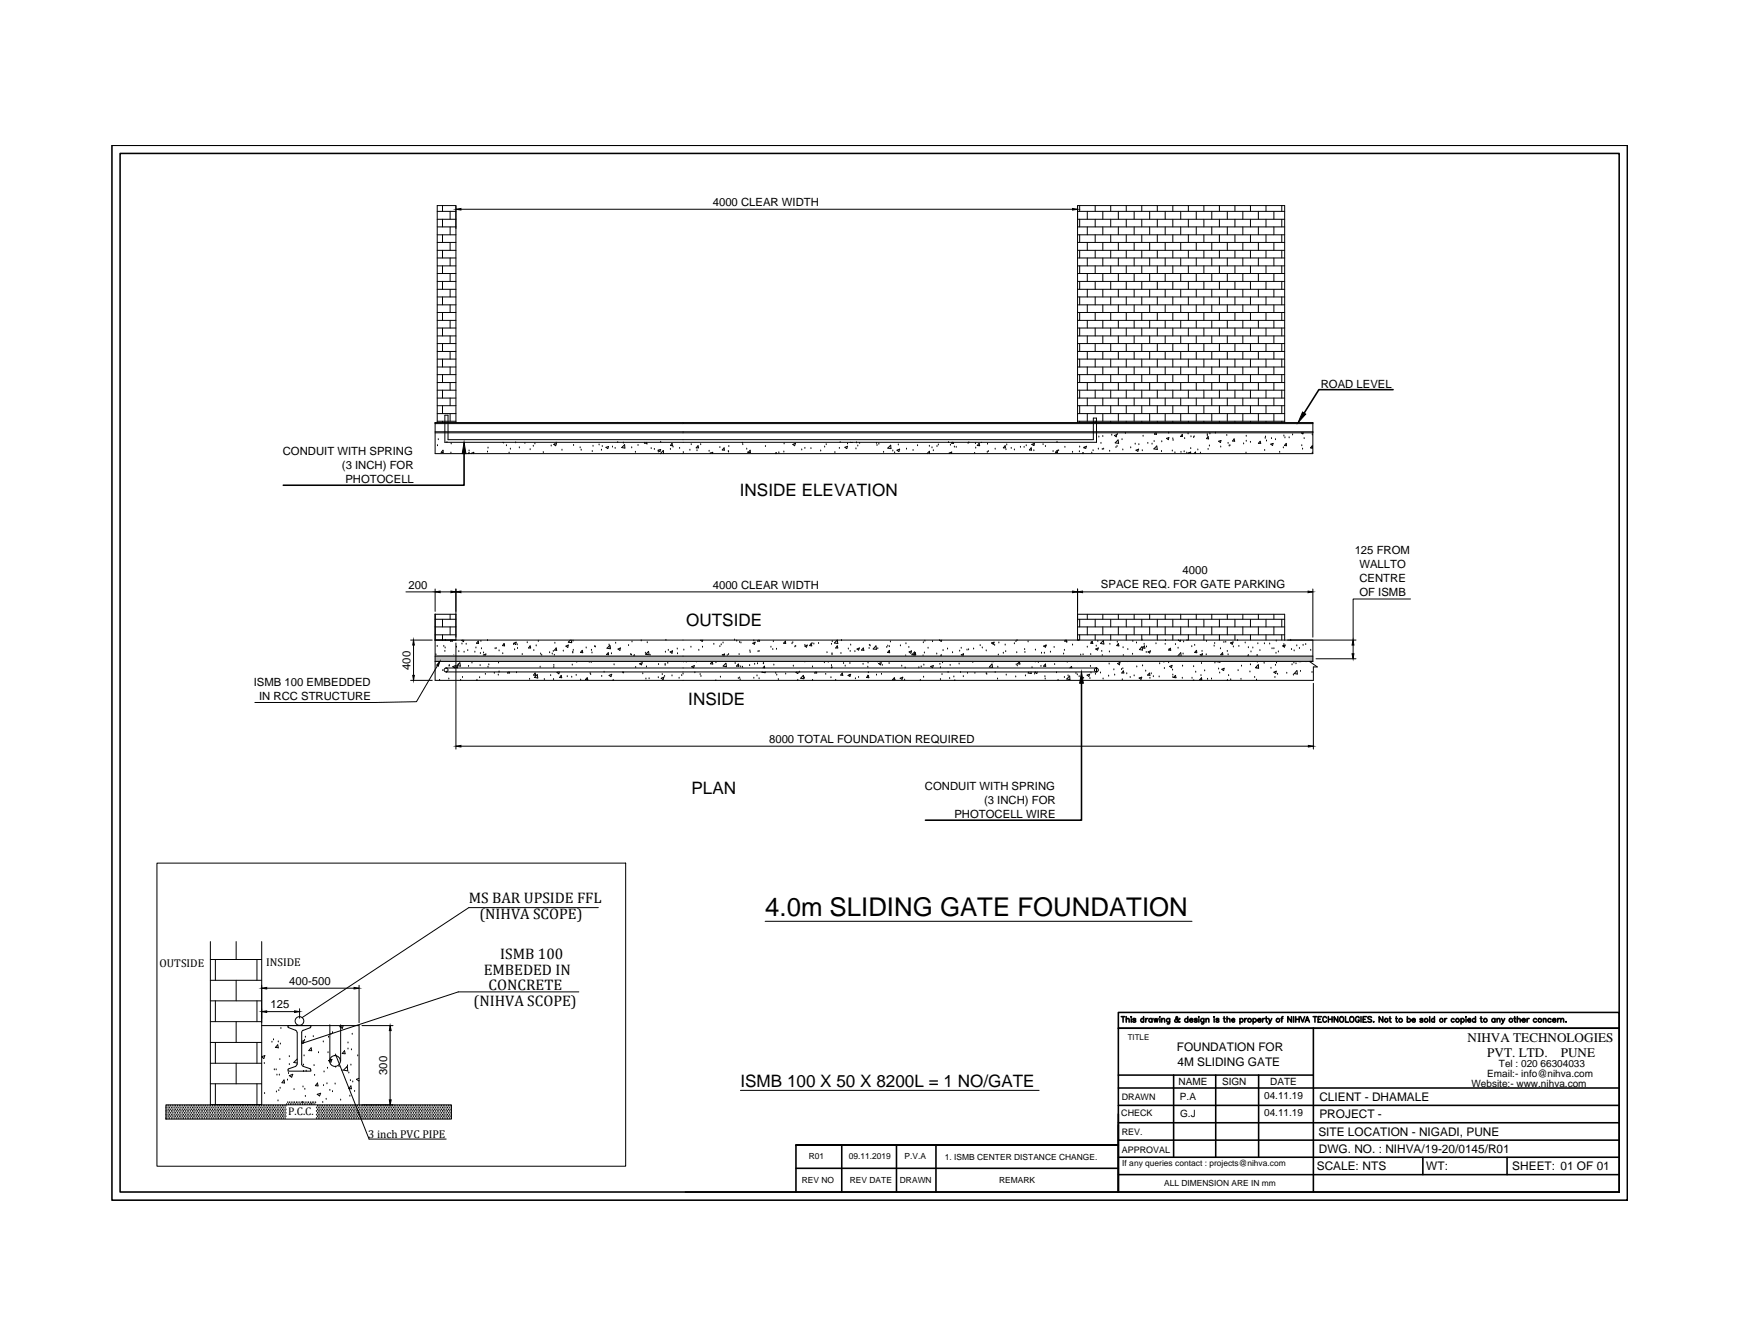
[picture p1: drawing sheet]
<svg xmlns="http://www.w3.org/2000/svg" width="279mm" height="216mm" viewBox="0 0 279 216" stroke-linecap="round" stroke-linejoin="round" font-family="sans-serif">
<defs><g id="words">
<text font-size="4.1" x="123.1" y="147.3">4.0m SLIDING GATE FOUNDATION</text>
<g font-size="2.8">
<text x="119" y="79.8">INSIDE ELEVATION</text>
<text x="110.4" y="100.7">OUTSIDE</text>
<text x="110.7" y="113.3">INSIDE</text>
<text x="111.2" y="127.7">PLAN</text>
<text x="119.1" y="174.7">ISMB 100 X 50 X 8200L = 1 NO/GATE</text>
</g>
<g font-size="2.5">
<text x="75.4" y="145.1">MS BAR UPSIDE FFL</text>
<text x="77.1" y="147.7">(NIHVA SCOPE)</text>
<text x="80.5" y="154.2">ISMB 100</text>
<text x="76.2" y="161.7">(NIHVA SCOPE)</text>
<text x="77.8" y="156.7">EMBEDED IN</text>
<text x="78.6" y="159.2">CONCRETE</text>
</g>
<g font-size="2.1">
<text x="236.1" y="167.5">NIHVA TECHNOLOGIES</text>
<text x="239.2" y="170">PVT. LTD.</text>
<text x="251.1" y="170">PUNE</text>
</g>
<g font-size="1.9">
<text x="189.3" y="168.9">FOUNDATION FOR</text>
<text x="189.4" y="171.3">4M SLIDING GATE</text>
<text x="212.2" y="177">CLIENT - DHAMALE</text>
<text x="212.2" y="179.8">PROJECT -</text>
<text x="212.1" y="182.6">SITE LOCATION - NIGADI, PUNE</text>
<text x="212.1" y="185.3">DWG. NO. : NIHVA/19-20/0145/R01</text>
<text x="211.8" y="188.1">SCALE: NTS</text>
<text x="229.4" y="188.1">WT:</text>
<text x="243.3" y="188.1">SHEET: 01 OF 01</text>
</g>
<g font-size="1.8">
<text x="114.7" y="33.1">4000 CLEAR WIDTH</text>
<text x="212.4" y="62.3">ROAD LEVEL</text>
<text x="45.5" y="73.2">CONDUIT WITH SPRING</text>
<text x="55" y="75.4">(3 INCH) FOR</text>
<text x="55.6" y="77.7">PHOTOCELL</text>
<text x="217.9" y="89.1">125 FROM</text>
<text x="65.7" y="94.6">200</text>
<text x="114.7" y="94.6">4000 CLEAR WIDTH</text>
<text x="177.1" y="94.6">SPACE REQ. FOR GATE PARKING</text>
<text x="190.2" y="92.3">4000</text>
<text x="218.7" y="91.3">WALLTO</text>
<text x="218.7" y="93.5">CENTRE</text>
<text x="218.7" y="95.8">OF ISMB</text>
<text x="66.1" y="107.7" transform="rotate(-90 66.1 107.7)">400</text>
<text x="40.8" y="110.2">ISMB 100 EMBEDDED</text>
<text x="41.7" y="112.5">IN RCC STRUCTURE</text>
<text x="123.7" y="119.4">8000 TOTAL FOUNDATION REQUIRED</text>
<text x="148.8" y="127.1">CONDUIT WITH SPRING</text>
<text x="153.5" y="131.6">PHOTOCELL WIRE</text>
<text x="158.3" y="129.3">(3 INCH) FOR</text>
<text x="25.7" y="155.4">OUTSIDE</text>
<text x="42.8" y="155.3">INSIDE</text>
<text x="46.5" y="158.4">400-500</text>
<text x="43.5" y="162.1">125</text>
<text x="62.3" y="172.8" transform="rotate(-90 62.3 172.8)">300</text>
<text x="46.4" y="179.2">P.C.C.</text>
<text x="59.2" y="182.9">3 inch PVC PIPE</text>
</g>
<g font-size="1.6">
<text x="239.2" y="173.2">Email:- info@nihva.com</text>
<text x="241.1" y="171.6">Tel : 020 66304033</text>
<text x="189.6" y="174.4">NAME</text>
<text x="189.8" y="176.8">P.A</text>
<text x="189.8" y="179.6">G.J</text>
<text x="196.6" y="174.4">SIGN</text>
<text x="203.3" y="176.6">04.11.19</text>
<text x="203.3" y="179.4">04.11.19</text>
<text x="204.3" y="174.5">DATE</text>
<text x="236.7" y="174.7">Website:- www.nihva.com</text>
</g>
<g font-size="1.4">
<text x="180.4" y="179.4">CHECK</text>
<text x="180.4" y="176.9">DRAWN</text>
<text x="180.4" y="182.5">REV.</text>
<text x="180.4" y="185.3">APPROVAL</text>
<text x="129" y="190.2">REV NO</text>
<text x="130.1" y="186.4">R01</text>
<text x="136.5" y="186.4">09.11.2019</text>
<text x="136.7" y="190.2">REV DATE</text>
<text x="144.8" y="190.2">DRAWN</text>
<text x="145.5" y="186.4">P.V.A</text>
<text x="152" y="186.4">1. ISMB CENTER DISTANCE CHANGE.</text>
<text x="160.7" y="190.2">REMARK</text>
<text x="180.5" y="187.5">If any queries contact : projects@nihva.com</text>
<text x="187.3" y="190.7">ALL DIMENSION ARE IN mm</text>
</g>
<text font-size="1.3" x="181.4" y="167.2">TITLE</text>
</g></defs>
<!-- layer: 0 -->
<g fill="none" stroke="#000" stroke-width=".16">
<path d="M70.3 34h3M70.3 35.2h3M70.3 36.5h3M70.3 37.7h3M70.3 39h3M71.2 33v1M71.2 35.2v1.3M71.2 37.7v1.3M72.4 34v1.2M72.4 36.5v1.2M72.4 39v1.2M74.1 33.6h98.4"/>
<path d="M173.3 34h33.3M173.3 35.2h33.3M173.3 36.5h33.3M173.3 37.7h33.3M173.3 39h33.3M173.7 33v1M173.7 35.2v1.3M173.7 37.7v1.3M174.9 34v1.2M174.9 36.5v1.2M174.9 39v1.2M176.2 33v1"/>
<path d="M176.2 35.2v1.3M176.2 37.7v1.3M177.4 34v1.2M177.4 36.5v1.2M177.4 39v1.2M178.7 33v1M178.7 35.2v1.3M178.7 37.7v1.3M179.9 34v1.2M179.9 36.5v1.2M179.9 39v1.2M181.2 33v1"/>
<path d="M181.2 35.2v1.3M181.2 37.7v1.3M182.4 34v1.2M182.4 36.5v1.2M182.4 39v1.2M183.7 33v1M183.7 35.2v1.3M183.7 37.7v1.3M184.9 34v1.2M184.9 36.5v1.2M184.9 39v1.2M186.2 33v1"/>
<path d="M186.2 35.2v1.3M186.2 37.7v1.3M187.4 34v1.2M187.4 36.5v1.2M187.4 39v1.2M188.7 33v1M188.7 35.2v1.3M188.7 37.7v1.3M189.9 34v1.2M189.9 36.5v1.2M189.9 39v1.2M191.1 33v1"/>
<path d="M191.1 35.2v1.3M191.1 37.7v1.3M192.4 34v1.2M192.4 36.5v1.2M192.4 39v1.2M193.6 33v1M193.6 35.2v1.3M193.6 37.7v1.3M194.9 34v1.2M194.9 36.5v1.2M194.9 39v1.2M196.1 33v1"/>
<path d="M196.1 35.2v1.3M196.1 37.7v1.3M197.4 34v1.2M197.4 36.5v1.2M197.4 39v1.2M198.6 33v1M198.6 35.2v1.3M198.6 37.7v1.3M199.9 34v1.2M199.9 36.5v1.2M199.9 39v1.2M201.1 33v1"/>
<path d="M201.1 35.2v1.3M201.1 37.7v1.3M202.4 34v1.2M202.4 36.5v1.2M202.4 39v1.2M203.6 33v1M203.6 35.2v1.3M203.6 37.7v1.3M204.9 34v1.2M204.9 36.5v1.2M204.9 39v1.2M206.2 33v1"/>
<path d="M206.2 35.2v1.3M206.2 37.7v1.3M70.3 40.2h3M70.3 41.5h3M70.3 42.7h3M70.3 44h3M70.3 45.2h3M70.3 46.5h3M70.3 47.7h3M70.3 49h3M70.3 50.2h3M70.3 51.5h3"/>
<path d="M70.3 52.7h3M70.3 54h3M70.3 55.2h3M70.3 56.5h3M70.3 57.7h3M70.3 59h3M71.2 40.2v1.3M71.2 42.7v1.3M71.2 45.2v1.3M71.2 47.7v1.3M71.2 50.2v1.3M71.2 52.7v1.3"/>
<path d="M71.2 55.2v1.3M71.2 57.7v1.3M72.4 41.5v1.2M72.4 44v1.2M72.4 46.5v1.2M72.4 49v1.2M72.4 51.5v1.2M72.4 54v1.2M72.4 56.5v1.2M72.4 59v1.2M173.3 40.2h33.3M173.3 41.5h33.3"/>
<path d="M173.3 42.7h33.3M173.3 44h33.3M173.3 45.2h33.3M173.3 46.5h33.3M173.3 47.7h33.3M173.3 49h33.3M173.3 50.2h33.3M173.3 51.5h33.3M173.3 52.7h33.3M173.3 54h33.3M173.3 55.2h33.3M173.3 56.5h33.3"/>
<path d="M173.3 57.7h33.3M173.3 59h33.3M173.7 40.2v1.3M173.7 42.7v1.3M173.7 45.2v1.3M173.7 47.7v1.3M173.7 50.2v1.3M173.7 52.7v1.3M173.7 55.2v1.3M173.7 57.7v1.3M174.9 41.5v1.2M174.9 44v1.2"/>
<path d="M174.9 46.5v1.2M174.9 49v1.2M174.9 51.5v1.2M174.9 54v1.2M174.9 56.5v1.2M174.9 59v1.2M176.2 40.2v1.3M176.2 42.7v1.3M176.2 45.2v1.3M176.2 47.7v1.3M176.2 50.2v1.3M176.2 52.7v1.3"/>
<path d="M176.2 55.2v1.3M176.2 57.7v1.3M177.4 41.5v1.2M177.4 44v1.2M177.4 46.5v1.2M177.4 49v1.2M177.4 51.5v1.2M177.4 54v1.2M177.4 56.5v1.2M177.4 59v1.2M178.7 40.2v1.3M178.7 42.7v1.3"/>
<path d="M178.7 45.2v1.3M178.7 47.7v1.3M178.7 50.2v1.3M178.7 52.7v1.3M178.7 55.2v1.3M178.7 57.7v1.3M179.9 41.5v1.2M179.9 44v1.2M179.9 46.5v1.2M179.9 49v1.2M179.9 51.5v1.2M179.9 54v1.2"/>
<path d="M179.9 56.5v1.2M179.9 59v1.2M181.2 40.2v1.3M181.2 42.7v1.3M181.2 45.2v1.3M181.2 47.7v1.3M181.2 50.2v1.3M181.2 52.7v1.3M181.2 55.2v1.3M181.2 57.7v1.3M182.4 41.5v1.2M182.4 44v1.2"/>
<path d="M182.4 46.5v1.2M182.4 49v1.2M182.4 51.5v1.2M182.4 54v1.2M182.4 56.5v1.2M182.4 59v1.2M183.7 40.2v1.3M183.7 42.7v1.3M183.7 45.2v1.3M183.7 47.7v1.3M183.7 50.2v1.3M183.7 52.7v1.3"/>
<path d="M183.7 55.2v1.3M183.7 57.7v1.3M184.9 41.5v1.2M184.9 44v1.2M184.9 46.5v1.2M184.9 49v1.2M184.9 51.5v1.2M184.9 54v1.2M184.9 56.5v1.2M184.9 59v1.2M186.2 40.2v1.3M186.2 42.7v1.3"/>
<path d="M186.2 45.2v1.3M186.2 47.7v1.3M186.2 50.2v1.3M186.2 52.7v1.3M186.2 55.2v1.3M186.2 57.7v1.3M187.4 41.5v1.2M187.4 44v1.2M187.4 46.5v1.2M187.4 49v1.2M187.4 51.5v1.2M187.4 54v1.2"/>
<path d="M187.4 56.5v1.2M187.4 59v1.2M188.7 40.2v1.3M188.7 42.7v1.3M188.7 45.2v1.3M188.7 47.7v1.3M188.7 50.2v1.3M188.7 52.7v1.3M188.7 55.2v1.3M188.7 57.7v1.3M189.9 41.5v1.2M189.9 44v1.2"/>
<path d="M189.9 46.5v1.2M189.9 49v1.2M189.9 51.5v1.2M189.9 54v1.2M189.9 56.5v1.2M189.9 59v1.2M191.1 40.2v1.3M191.1 42.7v1.3M191.1 45.2v1.3M191.1 47.7v1.3M191.1 50.2v1.3M191.1 52.7v1.3"/>
<path d="M191.1 55.2v1.3M191.1 57.7v1.3M192.4 41.5v1.2M192.4 44v1.2M192.4 46.5v1.2M192.4 49v1.2M192.4 51.5v1.2M192.4 54v1.2M192.4 56.5v1.2M192.4 59v1.2M193.6 40.2v1.3M193.6 42.7v1.3"/>
<path d="M193.6 45.2v1.3M193.6 47.7v1.3M193.6 50.2v1.3M193.6 52.7v1.3M193.6 55.2v1.3M193.6 57.7v1.3M194.9 41.5v1.2M194.9 44v1.2M194.9 46.5v1.2M194.9 49v1.2M194.9 51.5v1.2M194.9 54v1.2"/>
<path d="M194.9 56.5v1.2M194.9 59v1.2M196.1 40.2v1.3M196.1 42.7v1.3M196.1 45.2v1.3M196.1 47.7v1.3M196.1 50.2v1.3M196.1 52.7v1.3M196.1 55.2v1.3M196.1 57.7v1.3M197.4 41.5v1.2M197.4 44v1.2"/>
<path d="M197.4 46.5v1.2M197.4 49v1.2M197.4 51.5v1.2M197.4 54v1.2M197.4 56.5v1.2M197.4 59v1.2M198.6 40.2v1.3M198.6 42.7v1.3M198.6 45.2v1.3M198.6 47.7v1.3M198.6 50.2v1.3M198.6 52.7v1.3"/>
<path d="M198.6 55.2v1.3M198.6 57.7v1.3M199.9 41.5v1.2M199.9 44v1.2M199.9 46.5v1.2M199.9 49v1.2M199.9 51.5v1.2M199.9 54v1.2M199.9 56.5v1.2M199.9 59v1.2M201.1 40.2v1.3M201.1 42.7v1.3"/>
<path d="M201.1 45.2v1.3M201.1 47.7v1.3M201.1 50.2v1.3M201.1 52.7v1.3M201.1 55.2v1.3M201.1 57.7v1.3M202.4 41.5v1.2M202.4 44v1.2M202.4 46.5v1.2M202.4 49v1.2M202.4 51.5v1.2M202.4 54v1.2"/>
<path d="M202.4 56.5v1.2M202.4 59v1.2M203.6 40.2v1.3M203.6 42.7v1.3M203.6 45.2v1.3M203.6 47.7v1.3M203.6 50.2v1.3M203.6 52.7v1.3M203.6 55.2v1.3M203.6 57.7v1.3M204.9 41.5v1.2M204.9 44v1.2"/>
<path d="M204.9 46.5v1.2M204.9 49v1.2M204.9 51.5v1.2M204.9 54v1.2M204.9 56.5v1.2M204.9 59v1.2M206.2 40.2v1.3M206.2 42.7v1.3M206.2 45.2v1.3M206.2 47.7v1.3M206.2 50.2v1.3M206.2 52.7v1.3"/>
<path d="M206.2 55.2v1.3M206.2 57.7v1.3M70 67.9h141.2v5h-141.2zM70 68.1h141.2M70 69.6h141.2M70 69.4h141.2M70.3 67.9v-34.9h3v34.9M70.3 60.2h3M70.3 61.5h3M70.3 62.7h3M70.3 64h3M70.3 65.2h3"/>
<path d="M70.3 66.5h3M70.3 67.7h3M70.4 71.7h.1M70.5 70.7h.1M71.2 60.2v1.3M71.2 62.7v1.3M71.2 65.2v1.3M71.2 67.7v.2M71.3 72.4v.4l-.3-.1zM71.6 66.7h.5v4h103.8v-3.5h.5v3.9h-104.8zM71.9 71.1h.1M72.4 61.5v1.2"/>
<path d="M72.4 64v1.2M72.4 66.5v1.2M72.5 72.8h.1M72.6 71.4h.1M75.3 72.9l.2-.1v.1M75.5 72.5h.1M75.9 72.9h-.1l.4-.2-.1 .2M78.4 72.7h.1M78.5 72h.1M80.9 71.1l.1 .1v-.1M81.5 71.7h.1M81.9 72.8h.1"/>
<path d="M82.1 72.2h.1M82.9 71.2h.1M83.5 72h.1M84.4 71.3h.1M85.3 72.3h.1M85.8 71.7h.1M86 71.4h.1M87.4 72.8h.1M88.7 71.7h.1M89.1 71.4l.4-.1-.1 .4zM89.2 71.5h.1M89.5 71.2h.1"/>
<path d="M90.4 72.4h.1M92.3 71.6h.1M93.3 72h.1M93.5 72.4h.1M95.3 72.6h.1M95.4 71.7h.1M96.4 71.5h.1M96.7 72.4h.1M96.9 71.8h.1M97.5 71.9l.4-.1-.1 .3zM98.5 71.9h.1M98.9 72.1h.1"/>
<path d="M99.4 71.1h.1M100 72l.5-.5v.5zM100.3 71.2h.1M101.6 72h.1M102.2 72.7h.1M102.6 71.6h.1M103.7 71.1l-.1 .1 .4 .1-.1-.2M104.1 71.4h.1M104.7 72.1h.1M105.3 72.2h.1M105.8 72.4l.5-.2-.2 .4zM105.9 72.7h.1"/>
<path d="M106.2 72.9l.5-.5v.5M106.3 71.1h.1M107.8 72.2h.1M108.1 71.3l.1 .4-.4-.1zM108.3 71.9h.1M109.3 72.1h.1M109.9 72.8h.1M111 72.4h.1M111.2 71.5h.1M112.1 72.5h.1M112.3 71.7l.1 .3h-.4zM112.7 71.5h.1"/>
<path d="M114.1 72.5h.1M114.3 72.9l-.1-.1 .5-.1-.1 .2M115.8 72h.1M116.5 72v.4l-.3-.1zM117.2 72.6h.1M117.2 72.7h.1M117.2 71.8h.1M119.4 71.1v.1v-.1M119.5 71.5h.1M120.1 72.2h.1M120.3 72.8h.1M120.7 72.4v.4l-.3-.1z"/>
<path d="M123.1 71.8h.1M124.7 72.9l.2-.1v.1M125.3 72.8h.1M126.1 72.7h.1M126.1 71.4h.1M127.5 71.4l.4-.1-.1 .4zM129 72.3h.1M129.5 72.1h.1M130.4 72.1h.1M132 72.5h.1M132.6 71.9h.1M132.9 71.5h.1"/>
<path d="M134.3 72.8h.1M135 72.1h.1M135.1 71.1h.1M135.9 71.9l.4-.2-.1 .4zM136.3 71.4h.1M136.8 71.1h.3M137.7 72.2h.1M137.8 71.2h.1M138 71.7h.1M138.3 71.3h.1M141 71.3h.1M141.1 71.6h.1"/>
<path d="M141.4 71.4h.1M142.1 72.7h.1M142.8 72l.5-.4v.5zM143.6 72.5h.1M143.9 72.8h.1M144.3 72.4l.4-.2-.1 .4zM144.5 71.5h.1M145.8 72.2h.1M146.9 72.4h.1M147.6 71.7h.1M149.1 72.9l.4-.4v.4M149.5 71.7h.1"/>
<path d="M149.9 72h.1M150.1 72.5h.1M150.7 71.8h.1M150.9 71.5h.1M152.6 71.1h.1M152.8 72.9l-.1-.1 .4-.1-.1 .2M152.9 71.6h.1M153.1 71.1l-.1 .1 .4 .1-.1-.2M153.2 71.2h.1M153.5 71.9h.1M153.8 71.9h.1M155.7 71.3h.1"/>
<path d="M155.8 71.2h.1M156.8 72.9h.1M156.9 71.3h.1M156.9 72h.1M157.5 71.3l.1 .4-.4-.1zM157.8 71.1h.1M158.8 72.7h.1M158.8 71.4h.1M159 72.6h.1M160.1 72.2h.1M161.7 71.7v.3h-.3zM161.8 72.3h.1"/>
<path d="M161.9 71.5h.1M162.7 72.1h.1M163.2 72.3h.1M164.1 71.9h.1M164.7 71.9h.1M165.1 71.7h.1M165.9 72v.4l-.3-.1zM166 71.4l.4-.1-.1 .3zM166.3 72.5h.1M166.3 71.6h.1M167.8 71.5h.1M168.2 71.8h.1"/>
<path d="M169.4 72.6h.1M170 71.1h.1M170.1 72.4v.4l-.3-.1zM170.3 72.5h.1M171.3 71.9h.1M172.5 72.7h.1M173.3 67.9v-34.9h33.3v34.9M173.3 60.2h33.3M173.3 61.5h33.3M173.3 62.7h33.3M173.3 64h33.3M173.3 65.2h33.3"/>
<path d="M173.3 66.5h33.3M173.3 67.7h33.3M173.6 72.6h.1M173.7 71.9h.1M173.7 60.2v1.3M173.7 62.7v1.3M173.7 65.2v1.3M173.7 67.7v.2M174.1 72.9l.1-.1 .1 .1M174.3 71.9l.5-.2-.2 .4zM174.4 72.1h.1M174.9 61.5v1.2"/>
<path d="M174.9 64v1.2M174.9 66.5v1.2M175.6 72.8h.1M175.8 72.5h.1M176.2 60.2v1.3M176.2 62.7v1.3M176.2 65.2v1.3M176.2 67.7v.2M176.7 72.2h.1M176.8 70.3h.1M177.1 71.3h.1M177.3 72.2h.1"/>
<path d="M177.4 70.2h.1M177.4 61.5v1.2M177.4 64v1.2M177.4 66.5v1.2M177.5 72.2h.1M178.5 72.5h.1M178.7 60.2v1.3M178.7 62.7v1.3M178.7 65.2v1.3M178.7 67.7v.2M178.8 70h.1M179.3 70l.3-.1-.1 .3z"/>
<path d="M179.4 71.2l.4-.5 .1 .6zM179.5 72h.1M179.7 71.8h.1M179.7 69.8h.1M179.9 61.5v1.2M179.9 64v1.2M179.9 66.5v1.2M180.5 70.7h.1M180.6 72.3h.1M181 69.7h.1M181.2 60.2v1.3M181.2 62.7v1.3"/>
<path d="M181.2 65.2v1.3M181.2 67.7v.2M181.9 72h.1M182.4 61.5v1.2M182.4 64v1.2M182.4 66.5v1.2M182.6 71.4h.1M182.7 72.4l.4-.2-.1 .3zM183.2 71.5h.1M183.7 60.2v1.3M183.7 62.7v1.3M183.7 65.2v1.3"/>
<path d="M183.7 67.7v.2M183.7 72.5h.1M183.9 70.1h.1M184.6 71.3h.1M184.9 61.5v1.2M184.9 64v1.2M184.9 66.5v1.2M185.3 71.4h.1M185.6 72.2l.5-.5 .1 .5zM185.6 71h.1M185.9 69.6l-.2 .2h.3v-.2M186.2 60.2v1.3"/>
<path d="M186.2 62.7v1.3M186.2 65.2v1.3M186.2 67.7v.2M186.8 72.6h.1M186.9 71h.1M187.4 61.5v1.2M187.4 64v1.2M187.4 66.5v1.2M187.6 70.5l.4-.2-.1 .4zM188 69.6h.1M188.6 72.5h.1M188.7 70.6h.1"/>
<path d="M188.7 60.2v1.3M188.7 62.7v1.3M188.7 65.2v1.3M188.7 67.7v.2M188.7 70.8h.1M189 72.8h.1M189.9 61.5v1.2M189.9 64v1.2M189.9 66.5v1.2M190 72.7h.1M190.2 69.8v.4h-.3zM190.5 72.6h.1"/>
<path d="M190.6 70.5h.1M190.9 72.8h.1M191.1 69.8h.1M191.1 60.2v1.3M191.1 62.7v1.3M191.1 65.2v1.3M191.1 67.7v.2M191.2 72.9l-.1-.1 .4-.1-.1 .2M191.5 72.1h.1M191.6 70.2h.1M192 70.3h.1M192 72.9l.3-.2v.2"/>
<path d="M192.1 70.2h.1M192.4 61.5v1.2M192.4 64v1.2M192.4 66.5v1.2M192.7 72.3h.1M193.1 72.8h.1M193.6 60.2v1.3M193.6 62.7v1.3M193.6 65.2v1.3M193.6 67.7v.2M194.2 70h.1M194.2 69.9h.1"/>
<path d="M194.3 72.2h.1M194.3 70.2l.1 .4-.3-.1zM194.5 71.7h.1M194.6 69.8h.1M194.9 61.5v1.2M194.9 64v1.2M194.9 66.5v1.2M195.5 69.6h.1M196 70.9l.4-.1-.1 .3zM196.1 60.2v1.3M196.1 62.7v1.3M196.1 65.2v1.3"/>
<path d="M196.1 67.7v.2M196.4 71.9h.1M197.3 70h.1M197.4 61.5v1.2M197.4 64v1.2M197.4 66.5v1.2M197.5 71.3h.1M197.7 71.7h.1M197.8 71.7h.1M198.5 70.6l.1 .3h-.3zM198.6 60.2v1.3M198.6 62.7v1.3"/>
<path d="M198.6 65.2v1.3M198.6 67.7v.2M199.9 61.5v1.2M199.9 64v1.2M199.9 66.5v1.2M200 71.4h.1M200.4 72.8h.1M200.5 70.9h.1M200.5 70.1h.1M201.1 71.1h.1M201.1 60.2v1.3M201.1 62.7v1.3"/>
<path d="M201.1 65.2v1.3M201.1 67.7v.2M202.4 61.5v1.2M202.4 64v1.2M202.4 66.5v1.2M202.7 70.9l.1 .4h-.4zM203.4 72.4h.1M203.5 70.5h.1M203.6 70.3h.1M203.6 60.2v1.3M203.6 62.7v1.3M203.6 65.2v1.3"/>
<path d="M203.6 67.7v.2M203.7 70.9h.1M204.4 71.4l.4-.1-.1 .3zM204.5 70.5h.1M204.9 61.5v1.2M204.9 64v1.2M204.9 66.5v1.2M205.2 70.7h.1M205.8 72.7h.1M206.2 60.2v1.3M206.2 62.7v1.3M206.2 65.2v1.3"/>
<path d="M206.2 67.7v.2M206.4 72h.1M206.5 70.1h.1M206.7 70.4h.1M206.9 71.3v.4l-.3-.1zM207.4 70.4h.1M207.9 69.9h.1M209.4 69.6l.2 .2v-.2M209.4 71.7h.1M209.4 69.7h.1M209.5 72.2h.1M209.8 70.5h.1"/>
<path d="M211 72h.1M211.1 69.9h.1M211.1 72.8h.1M211.1 71.7v.3h-.3zM65.3 95.2h4.7M70 99.6h3.3M70 98.7h3.3M70 94.7v3.6M70.8 95.2h1.7M71.2 99.6v1.2M72.4 98.7v.9M73.3 94.7v8.2"/>
<path d="M74.1 95.2h98.4M173.3 99.6h33.3M173.3 98.7h33.3v4.2M173.3 94.7v8.2M173.7 99.6v1.2M174.1 95.2h36.3M174.9 98.7v.9M176.2 99.6v1.2M177.4 98.7v.9M178.7 99.6v1.2M179.9 98.7v.9M181.2 99.6v1.2"/>
<path d="M182.4 98.7v.9M183.7 99.6v1.2M184.9 98.7v.9M186.2 99.6v1.2M187.4 98.7v.9M188.7 99.6v1.2M189.9 98.7v.9M191.1 99.6v1.2M192.4 98.7v.9M193.6 99.6v1.2M194.9 98.7v.9M196.1 99.6v1.2"/>
<path d="M197.4 98.7v.9M198.6 99.6v1.2M199.9 98.7v.9M201.1 99.6v1.2M202.4 98.7v.9M203.6 99.6v1.2M204.9 98.7v.9M206.2 99.6v1.2M211.2 94.7v7.7M226.9 96.3h-9.3v6.6M66.1 109.4h3.4M66.1 102.9h3.4"/>
<path d="M66.5 103.7v4.9M70 100.8h3.3M70 102.1h3.3M70 105.5h141.2M70.1 105.3h.1M70.3 103.9h.1M70.4 107l-3.4 5.8-6.6 .1h-19.4M70.7 109.4h.1M71.2 102.1v.8M71.2 107.8h.1M71.4 103.9h.1M71.6 104.7h.1"/>
<path d="M71.6 104.2h.1M71.6 102.9h.1M71.8 107.4h104.6v.6h-104.6M71.8 108.1h.1M72.2 109.2h.1M72.2 107.1h.1M72.3 107h.1M72.4 100.8v1.3M72.6 102.9l-.2 .2h.4v-.2M72.8 107.2l.5-.2-.2 .4zM73 105.4h.1M73.3 107.4l.2-.3 .1 .3"/>
<path d="M73.3 103.4v17M73.4 104h.1M73.5 107l.5-.5 .1 .6zM73.7 106.9h.1M73.8 104.8h.1M74.1 109.4h.1M74.1 120h136.4M74.3 103.5h.1M74.4 108.9h.1M74.4 102.9h-.1l.3 .3v-.3M74.6 104.8h.1M75 103.6h.1"/>
<path d="M75.2 104.6h.1M75.4 107.1h.1M75.9 106.6h.1M76.4 104.8h.1M76.6 104.2h.1M76.7 109.4h.1M76.9 103.1l.1 .3h-.4zM77.1 109h.1M77.2 107h.1M77.3 105.1h.1M77.4 103.1h.1M77.4 104.3h.1"/>
<path d="M77.7 105.3l.5-.2-.2 .4zM77.8 105h.1M78.1 108.4h.1M78.4 103h.1M78.5 107.3h.1M78.6 106.9h.1M79.5 108.2h.1M79.6 104.3h.1M79.8 104.3h.1M80.2 108.5h.1M80.2 106.6h.1M80.3 108h.1"/>
<path d="M80.3 104.6h.1M80.9 105.1h.1M81.1 103.4l.1 .4h-.4zM81.1 103.8h.1M81.8 108l-.2 .2h.4l-.1-.2M82.6 103.6h.1M82.6 103.4l.4-.2-.1 .4zM82.8 104.5h.1M83.1 108.1h.1M83.2 103.7h.1M83.2 104.3h.1M84 105.2h.1"/>
<path d="M84.8 103.3h.1M85.2 109.2h.1M85.3 103.8l.1 .4h-.4zM85.9 104.6h.1M86 108.9l.4-.5 .1 .6-.5-.1M86.1 108.2l.1 .4-.4-.1zM86.2 103.8h.1M86.6 103.1h.1M86.9 107.3h.1M87 105.1h.1M87.1 105.4h.1M87.6 109.2h.1"/>
<path d="M88.4 104.9h.1M88.6 108.6h.1M88.8 105.1h.1M89 104.7h.1M89 109.2h.1M89.1 107.3h.1M89.1 107h.1M89.2 105.4h.1M89.3 103.4h.1M89.5 104.2v.3h-.3zM89.8 108l-.2 .1 .3 .2 .1-.3M90.3 108.6l.1 .4-.4-.1z"/>
<path d="M90.6 104.7h.1M91 103.9l.4-.2-.1 .4zM91.2 108.8h.1M91.8 102.9l-.4 .3 .6 .1-.1-.4M92 108.9h.1M92 106.9h.1M92.1 105h.1M92.1 104.8h.1M92.2 103.1h.1M92.2 104.5h.1M92.7 108.6h.1M92.8 106.5h.1"/>
<path d="M93.4 109.3h.1M93.7 104.5v.4h-.3zM94.3 104.2h.1M94.5 109v.3l-.3-.1zM94.6 106.3l.2 .1v-.1M94.9 108.3h.1M95 108.4h.1M95.1 106.5h.1M95.1 104.5h.1M95.2 105h.1M95.6 104h.1M95.8 104h.1"/>
<path d="M96.8 108.7h.1M97.2 108.1h.1M97.6 105.2l.2-.3 .1 .4zM97.6 104.2l.5-.5 .1 .6zM98 103.7h.1M98 108.6l.4-.2-.1 .4zM98.1 104.1h.1M98.4 105.1h.1M98.6 109.4l.1-.1v.1M98.8 106.9h.1M99 103.4h.1M99.4 104.3l.4-.1-.1 .3z"/>
<path d="M100.2 108.1h.1M100.3 108.2h.1M101.1 103.8h.1M101.4 105.2h.1M101.6 105.3h.1M101.7 103.2h.1M101.9 105.5l.1-.2 .1 .2M102.2 107.3h.1M102.9 106.7l.4-.2-.1 .4zM103.1 103h.1M103.4 108.3h.1M103.8 105h.1"/>
<path d="M103.9 105.2l.4-.5 .1 .6zM103.9 109.2h.1M104 107.2h.1M104.1 105.3h.1M104.1 103.3h.1M104.4 109.1h.1M104.6 105.4h.1M105.9 109h.1M105.9 106.8h.1M106.4 109l.4-.1-.1 .3zM106.5 108.4h.1M106.9 108.7h.1"/>
<path d="M107 106.8h.1M107 107h.1M107 104.8h.1M107.1 102.9h.1M107.4 106.6h.1M107.5 104.5h.1M107.8 104.8l.4-.2-.1 .4zM108.1 108.7h.1M108.9 104.3h.1M109 105.1h.1M109.2 109h.1M109.6 106.4h.1"/>
<path d="M109.7 108.6h.1M109.9 108.4h.1M109.9 106.4h.1M110 104.5h.1M110.1 106.3h.1M110.1 106.3h.4M110.4 106.4h.1M111.1 104h.1M111.3 107.2l.4-.2-.1 .3zM111.8 108.1h.1M112 106.4h.1M112.4 104.5h.1"/>
<path d="M112.6 108.4h.1M112.7 108.7h.1M112.8 102.9h-.1l.3 .2v-.2M113 104h.1M114.6 106.4l.1 .4-.4-.1zM114.8 103.6h.1M115.1 109.4h.1M115.2 106.5h.1M115.8 104h.1M115.9 108.9h.1M116 103.7h.1M116.2 105.3l.4-.2-.1 .4z"/>
<path d="M116.3 103.4h.1M116.3 107.1l.5-.5 .1 .6-.6-.1M117 105.4h.1M117.2 105.2h.1M118.2 102.9h.1M118.3 106.7h.1M118.5 103.1h.1M118.8 109.1h.1M118.8 106.8v.3h-.3zM118.8 107.1h.1M118.9 105.2h.1M119 109h.1"/>
<path d="M119 103.3h.1M119.1 109.3h.1M119.1 107.2h.1M119.2 103.4h.1M119.4 107.3h.1M120.6 107h.1M120.6 104.6h.1M120.7 104.9h.1M121.1 103.4l.4-.2-.2 .4zM121.3 109h.1M121.3 103h.1M121.4 106.8h.1"/>
<path d="M121.8 108.7h.1M121.8 106.7h.1M121.9 104.8h.1M122 102.9l-.2 .2h.4l-.1-.2M122.1 109.1h.1M122.1 104.7h.1M122.6 108l.5 .1v-.1M122.7 107.4l.3-.3v.3M122.8 106.7h.1M124 104h.1M124.3 104.4h.1M124.4 103.2h.1"/>
<path d="M124.5 106.9h.1M124.8 108.2h.1M124.9 104.4h.1M124.9 108.5h.1M125.2 109.2h.1M126.3 103.1l.1 .3h-.4zM126.4 108.4h.1M127.4 103.5h.1M127.5 103.3h.1M127.6 107.1h.1M127.9 104h.1M128 103.9h.1"/>
<path d="M128.2 108l-.2 .1 .3 .2 .1-.3M128.3 109.4h.1M128.6 108.1h.1M129.2 108.6l.1 .5-.5-.1zM129.4 109h.1M129.5 106.4h.1M129.5 103.7h.1M129.5 103.9l.4-.2-.2 .3zM130.5 103.4l.1 .4h-.4zM130.6 103.4h.1M130.7 109.4h.1M130.7 107.2h.1"/>
<path d="M130.9 103.5h.1M131.2 108l-.2 .2h.4l-.1-.2M131.7 103.4h.1M132.6 106.5h.1M132.8 108.4h.1M133 104.9h.1M133.1 106.3l.1 .1v-.1M133.7 109h.1M133.7 107h.1M133.7 107.4h.1M133.7 103.6h.1M133.8 107.3h.1"/>
<path d="M133.8 105.1h.1M133.8 105.3h.1M133.9 103.2h.1M134.2 103.4l.5-.5 .1 .5zM134.4 109.4h.1M134.7 103.8l.1 .4h-.4zM135.3 105.1h.1M135.4 103h.1M135.5 108.2l.1 .4-.4-.1zM135.7 106.7h.1M135.9 107.1h.1M136.4 108.6l.4-.2-.1 .3z"/>
<path d="M136.5 104.3h.1M136.6 108.6h.1M136.7 106.7h.1M136.8 104.7h.1M136.8 103.7h.1M137.5 104.8h.1M137.6 109.1h.1M137.9 104.3l.3-.1-.1 .3zM138.1 108.9h.1M138.8 106.8h.1M138.9 104.2l.1 .3h-.4zM139.6 108.7h.1"/>
<path d="M139.6 107.3h.1M139.6 106.6h.1M139.7 108.1h.1M139.7 108.6l.1 .4-.4-.1zM139.8 104.3h.1M139.8 103.7h.1M140 103.8h.1M140.4 104.3l.5-.5 .1 .6-.5-.1M141 108.5h.1M141.1 106.4h.1M141.2 104.3h.1M141.3 106.7l.4-.2-.1 .4z"/>
<path d="M141.8 108.4h.1M141.9 107h.1M142.6 104.1h.1M142.8 103.9h.1M143 106.7h.1M143.1 104h.1M143.1 104.5v.4h-.3zM143.2 103.2h.1M143.9 109v.3h-.3zM144.8 109l.4-.1-.1 .3zM144.8 103.8h.1M145 107.1h.1"/>
<path d="M145.5 109.3h.1M145.6 107.4h.1M145.7 105.4h.1M145.7 103.5h.1M146.2 104.1h.1M146.5 105l-.3-.2 .4-.2-.1 .4M146.7 105.3l.4-.5 .1 .6-.5-.1M147.2 104.9l.1 .4h-.3zM147.8 107.3h.1M148 109.4l.1-.1v.1M148.2 107.2h.1M148.5 105.4h.1"/>
<path d="M148.5 103.3h.1M148.6 108.9h.1M148.6 106.9h.1M148.7 105h.1M148.8 103.1h.1M149.3 104.2h.1M149.7 107.1l.4-.1-.1 .3zM150 103.2h.1M150.7 105.1h.1M151.1 102.9l.3 .2 .1-.2M151.2 106.8h.1M151.3 109.2h.1"/>
<path d="M151.3 107.3h.1M151.3 105.5l.1-.2v.2M151.5 108.4h.1M151.6 106.5h.1M151.7 104.6h.1M152.4 104.3h.1M152.5 108.1h.1M152.8 109.1h.1M152.8 107h.1M153.2 104.9h.1M153.4 106.3h.1M153.4 108.8h.1"/>
<path d="M153.5 109.4h.1M154.3 106.8h.1M154.4 104.7h.1M154.5 108.1h.1M154.6 104.2h.1M154.6 105.3l.4-.2-.1 .4zM155 108.8h.1M155.5 104.5h.1M155.6 108.2h.1M155.8 104.5h.1M156.5 106.5h.1M156.6 104.3h.1"/>
<path d="M156.8 108.2h.1M157.7 103.8h.1M158 104.2h.1M158.6 108.3h.1M158.6 104.6h.1M158.7 108.4h.1M159.5 103.4l.4-.2-.1 .4zM159.5 106.3h.3M159.6 106.8l.1 .5-.6-.1zM160 103.7h.1M160.1 108.1h.1M160.5 109.2h.1"/>
<path d="M160.5 107.3h.1M160.6 105.3h.1M160.7 103.4h.1M161.4 105h.1M161.7 103.7h.1M161.8 104.8h.1M161.9 108.5h.1M163.2 103.5h.1M163.4 108.8h.1M163.4 103.2h.1M163.5 106.9h.1M163.5 104.9h.1"/>
<path d="M163.6 103h.1M163.6 107h.1M164 106.4l.1 .4-.4-.1zM164.8 104.4h.1M164.9 104.9h.1M164.9 108.7h.1M165.4 103.2h.1M165.5 108l-.1 .2 .5 .1-.1-.3M166 107.3h.1M166.4 108.4h.1M166.5 106.4h.1M166.6 104.5h.1"/>
<path d="M166.6 108l-.1 .1 .3 .2v-.3M167 106.5h.1M167.4 107.1h.1M167.5 105h.1M167.9 103.9l.4-.2-.1 .3zM168 105h.1M168.1 108.8h.1M168.1 109.2h.1M168.2 106.8v.3h-.3zM168.2 103.9h.1M169 104.8h.1M169.6 104.1h.1"/>
<path d="M169.6 106.8h.1M169.9 108.1h.1M170.2 109.4h.1M171.1 105.1h.1M171.2 108.9h.1M171.2 104.5h.1M171.4 102.9l-.1 .2h.3l-.1-.2M171.5 106.3l.2 .1v-.1M171.6 103.3h.1M171.8 108.7h.1M172.1 108.7v.5h-.5l.4-.5M172.1 107.4l.3-.3v.3"/>
<path d="M172.5 103.7h.1M173.1 108.3h.1M173.3 108.5h.1M173.3 106.4h.1M173.3 100.8h33.3M173.3 102.1h33.3M173.5 103h.1M173.6 108.8h.1M173.7 102.1v.8M173.8 105.3h.1M174.2 105.3h.1M174.3 109h.1"/>
<path d="M174.9 108.5l.4-.1-.2 .3zM174.9 104h.1M174.9 100.8v1.3M175.3 109.1h.1M175.4 107.1h.1M175.4 105.2h.1M175.5 108.2h.1M175.5 103.3h.1M175.7 103.1l.1 .3h-.4zM176.2 102.1v.8M176.2 108.4h.1M176.2 104.3l.5-.1-.2 .3z"/>
<path d="M176.3 103.9h.1M176.6 103.1h.1M177 108.2h.1M177 103.4l.5-.4 .1 .5-.5-.1M177.2 104.7h.1M177.3 105.4h.1M177.4 100.8v1.3M177.4 109.2h.1M178.3 108.7h.1M178.4 106.8h.1M178.4 104.8h.1M178.5 103.6h.1"/>
<path d="M178.7 102.1v.8M179.2 107.7h.1M179.3 108.5h.1M179.7 103.2h.1M179.8 106.7l.3-.2v.4zM179.9 100.8v1.3M179.9 103.4l.1 .4h-.4zM180.4 107.6h.1M180.5 109.3h.1M180.6 107.5h.1M180.7 104.1h.1M180.7 105.4h.1"/>
<path d="M180.7 107.9l.1 .3h-.4zM181.2 102.1v.8M181.2 108.3h.1M181.3 106.4h.1M181.4 104.4h.1M181.8 108.9h.1M182.2 105.2h.1M182.2 103.1h.1M182.4 108.7h.1M182.4 100.8v1.3M182.8 103.4h.1M182.9 107.2h.1"/>
<path d="M183.2 109l.5-.1-.2 .3zM183.7 102.1v.8M183.7 102.9h.1M183.7 104l.1 .5-.5-.1zM183.8 107h.1M184 103.6h.1M184.2 104.2l-.1-.4-.3 .4h.4M184.3 107.9h.1M184.4 104.9h.1M184.4 104h.1M184.7 104.8l.4-.2-.2 .4zM184.9 108.2l.1 .4-.4-.1 .3-.3"/>
<path d="M184.9 100.8v1.3M185 109h.1M185.2 108.3h.1M185.5 108.8h.1M185.9 103.5h.1M186.2 102.1v.8M186.5 108.8h.1M186.5 106.7h.1M187.2 106.5h.1M187.3 107.5h.1M187.4 103.6h.1M187.4 100.8v1.3"/>
<path d="M187.5 103h.1M188 106.5h.1M188 104.5l.3-.3v.3zM188.1 104.4h.1M188.1 107.1l.4-.1-.1 .3zM188.6 107.7h.1M188.7 108.5h.1M188.7 108.9h.1M188.7 102.1v.8M189.1 103.6h.1M189.1 108.6l.1 .4-.4-.1zM189.5 104.2h.1"/>
<path d="M189.5 102.9l.3 .2 .1-.2M189.9 100.8v1.3M189.9 104.9l.1 .6-.5-.1zM190.2 109h.1M190.2 107.1h.1M190.3 105.1h.1M190.4 103.2h.1M190.9 103h.1M191.1 102.1v.8M191.7 104h.1M191.7 109h.1M191.9 109.4h.1"/>
<path d="M192 107.2h.1M192.2 103.7h.1M192.3 108.1h.1M192.4 100.8v1.3M192.5 104.5v.4h-.3zM193.1 105.3l.3-.2-.1 .3zM193.2 108.6h.1M193.3 106.7h.1M193.3 109v.3h-.3zM193.4 104.7h.1M193.6 102.1v.8M193.8 107.9h.1"/>
<path d="M194 105.3h.1M194.1 103.1h.1M194.2 109.2h.1M194.9 109.2h.1M194.9 100.8v1.3M195.3 103.9h.1M195.4 103.4h.1M195.4 106.6h.1M195.8 106.3l.4 .2v-.2M196 107.6h.1M196.1 102.1v.8M196.2 108.2h.1"/>
<path d="M196.3 104.3h.1M196.5 107.6l.4-.2-.1 .4zM196.7 104.9v.4h-.3zM196.9 103.3h.1M197.2 103.2h.1M197.4 109.4l.1-.1v.1M197.4 104.7h.1M197.4 100.8v1.3M197.5 105.3h.1M197.6 108.6h.1M197.9 103.4l.4-.2-.1 .4zM198 109.3h.1"/>
<path d="M198.4 104h.1M198.6 102.1v.8M199.1 103h.1M199.1 106.3h.1M199.2 107.8h.1M199.3 103.9h.1M199.6 109.2h.1M199.7 107.1h.1M199.9 100.8v1.3M200.3 103.4h.1M200.7 105.5l.1-.2v.2M200.8 104.1h.1"/>
<path d="M201.1 108h.1M201.1 106.9h.1M201.1 102.1v.8M201.2 104.8h.1M201.5 104.2h.1M201.8 108.9h.1M202.1 109.3h.1M202.2 107.4h.1M202.2 105.4h.1M202.2 106.5h.1M202.3 103.5h.1M202.4 100.8v1.3"/>
<path d="M202.4 106.8l.1 .6-.6-.1 .5-.4M202.7 104.6h.1M203.3 106.6h.1M203.4 103.5h.1M203.6 102.1v.8M204.2 103.5h.1M204.4 107.4h.1M204.6 104.3h.1M204.9 104.3h.1M204.9 100.8v1.3M204.9 108.1l.4-.2-.1 .4zM205.1 108.9h.1"/>
<path d="M205.2 107h.1M205.2 105h.1M205.3 103.1h.1M205.3 106.6h.1M205.5 108.4h.1M205.6 104.8h.1M206.2 102.1v.8M206.3 103.8l.4-.1-.1 .3zM206.5 103.6h.1M207 108.2h.1M207.6 102.9h.1M207.7 104.4h.1"/>
<path d="M207.8 106.9h.1M208 108.5h.1M208.1 106.6h.1M208.2 104.6h.1M208.5 106.7h.1M208.6 103.8h.1M208.6 107.8l-.4 .5M208.6 107.8l.1 .6-.5-.1M208.9 106.3h.3M209 104.3h.1M209.2 107.9h.1M209.6 103.7h.1"/>
<path d="M210 106.3h.1M210 103.6h.1M210.8 104.5h.1M211 108.1h.1M211.2 102.9v3.4h-141.2M211.3 109.8v10.6M211.7 105.9h6.4M217.6 103.7v1.4M218.1 102.9h-148.1v6.5h141.3v-2.2h.6l-1.3-.9M25.2 138.8h75.4v48.7h-75.4zM33.8 154.2h8.3M33.8 157.6h8.3"/>
<path d="M33.8 151.4v26.2M34.6 154.2v3.4M38 151.4v2.8M38 157.6v3.3M41.3 154.2v3.4M42.1 151.4v26.2M42.9 158.9h14.1M57.8 158.4v6M123.1 148.1h68.6M33.8 160.9h8.3M33.8 164.2h8.3M33.8 167.6h8.3"/>
<path d="M33.8 170.9h8.3M33.8 174.2h8.3M33.8 177.6h8.3M34.6 160.9v3.3M34.6 167.6v3.3M34.6 174.2v3.4M38 164.2v3.4M38 170.9v3.3M38 177.6h.1M41.3 160.9v3.3M41.3 167.6v3.3M41.3 174.2v3.4"/>
<path d="M42.1 164.9h15.7v12.7M42.9 162.6h4.5M46.3 172v.2h3.7v-.2M46.4 171.8l-.1 .2M46.5 165.2l1.1 .4M47.5 165.6l.3 .4M47.6 171.4l-1.1 .4M47.8 171.1l-.3 .3M47.8 166v5.1M48.2 162.2v1.5M48.5 171.1l.3 .3 1.1 .4M48.8 165.6l-.3 .4v5.1"/>
<path d="M49.9 171.8l.1 .2M49.9 165.2l-1.1 .4M50 165.1l-.1 .1M50 165.1v-.2h-3.7l.1 .3M53.1 164.7v5.9M54.8 164.7v5.9M58.2 164.9h5M58.2 177.6h5M62.8 165.7v11.1M119.1 175.3h48"/>
<circle cx="71.7" cy="107.7" r=".32"/>
<circle cx="176.4" cy="107.7" r=".32"/>
<circle cx="48.2" cy="164.1" r=".7"/>
<circle cx="53.9" cy="170.6" r=".87"/>
</g>
<g fill="#bababa" stroke="#bababa" stroke-width=".16">
<path d="M70 105.5v.8h141.2zM70 105.5h141.2v.8z"/>
<path d="M70 106.3h140.6zM70 106.3h140.6z"/>
</g>
<g fill="#000" stroke="#000" stroke-width=".16">
<path d="M73.3 33.6l.8-.1v.3zM172.5 33.5l.8 .1-.8 .2zM74.6 71.1l.3 1.8h-.5zM209.5 66.2l.5 .4-1.2 1.3zM70 95.2l.8-.2v.3zM72.5 95l.8 .2-.8 .1zM73.3 95.2l.8-.2v.3zM172.5 95l.8 .2-.8 .1zM173.3 95.2l.8-.2v.3zM210.4 95l.8 .2-.8 .1zM66.5 102.9l.1 .8h-.2zM66.4 108.6h.2l-.1 .8z"/>
<path d="M70.8 106.3l-.3 .8-.3-.2zM73.3 120l.8-.2v.3zM174 108l.3 1.8h-.6zM210.5 119.8l.8 .2-.8 .1zM217.5 105.1h.3l-.2 .8zM217.6 102.9l.2 .8h-.3zM42.1 158.9l.8-.2v.3zM57 158.7l.8 .2-.8 .1zM42.1 162.6l.8-.1v.3zM47.4 162.5l.8 .1-.8 .2zM62.8 164.9l.1 .8h-.3zM62.6 176.8h.3l-.1 .8z"/>
</g>
<g fill="none" stroke="#000" stroke-width=".25">
<path d="M18 23.4h243.8v169.5h-243.8zM19.3 24.7h241.1v166.9h-241.1zM74.6 72.9v5.1h-29M224.1 62.6h-12l-2.3 3.8M70 98.7v4.2M174 109.8v22.1h-25.1M179.9 177.7h80.5M179.9 174.9h80.5M179.9 172.8h31.4M180.4 163.4h.5M180.7 163.4v.9M181.2 163.9l.2-.2 .2 .1v.5"/>
<path d="M181.2 163.4v.9M182 163.4v.1zM182 163.8v.5M182.7 163.9l-.2-.2-.2 .1v.1l.3 .2 .1 .1-.2 .1-.3-.1M184 163.9a.27 .27 0 0 0-.4-.1 .27 .27 0 0 0 0 .4 .27 .27 0 0 0 .4 0M184 163.4v.9M184.3 163.7v.6M184.6 163.7l-.2 .1-.1 .2M185.3 163.9a.28 .28 0 0 0-.4-.1 .28 .28 0 0 0 0 .4 .28 .28 0 0 0 .4 0M185.3 163.7v.6M185.6 163.7l.2 .6 .1-.6 .2 .6 .2-.6M186.6 163.4v.1z"/>
<path d="M186.6 163.8v.5M186.9 163.9l.2-.2 .2 .1v.5M186.9 163.7v.6M188.1 163.7v.8l-.3 .1M188.1 163.9a.28 .28 0 0 0-.4-.1 .28 .28 0 0 0 0 .4 .28 .28 0 0 0 .4 0M188.8 172.8v13.2M189.8 163.8l-.1-.1a.53 .53 0 0 1-.7 .5v-.2l.4-.4-.1-.2-.1 .2v.2l.4 .5 .2-.1M191.1 163.9a.28 .28 0 0 0-.5-.1 .28 .28 0 0 0 0 .4 .28 .28 0 0 0 .5 0M191.1 163.4v.9M191.4 164h.5a.28 .28 0 0 0-.3-.2 .28 .28 0 0 0-.3 .2 .28 .28 0 0 0 .3 .3l.3-.1M192.5 163.9l-.1-.2-.3 .2 .4 .2v.2h-.2l-.2-.1M192.8 163.4v.1z"/>
<path d="M192.8 163.8v.5M193.6 163.7v.8l-.3 .1M193.6 163.9a.28 .28 0 0 0-.4-.1 .28 .28 0 0 0 0 .4 .28 .28 0 0 0 .4 0M194 163.9l.2-.2 .2 .1 .1 .5M194 163.7v.6M195.3 163.4v.1zM195.3 163.8v.5M195.6 172.8v13.2M196.1 163.9l-.2-.2-.3 .1v.1l.4 .2 .1 .1-.2 .1-.3-.1M196.8 163.7h.3M196.9 163.4v.8l.2 .1M197.4 163.9l.2-.2 .2 .1v.5"/>
<path d="M197.4 163.4v.9M198.1 164h.5a.24 .24 0 0 0-.2-.3 .24 .24 0 0 0-.3 .3l.2 .3 .3-.1M199.4 163.9a.28 .28 0 0 1 .5-.1 .28 .28 0 0 1 0 .4 .28 .28 0 0 1-.5 0M199.4 163.7v.9M200.2 163.7v.6M200.5 163.7l-.2 .1-.1 .2M201.6 163.9a.28 .28 0 0 1 .4-.1 .28 .28 0 0 1 0 .4 .28 .28 0 0 1-.4 0M201.6 163.7v.9M202.3 164h.5a.28 .28 0 0 0-.3-.2 .28 .28 0 0 0-.2 .2 .28 .28 0 0 0 .2 .3l.3-.1M202.5 172.8v13.2M203.1 163.7v.6M203.4 163.7l-.2 .1-.1 .2"/>
<path d="M203.6 163.7h.2M203.7 163.4v.8l.2 .1M204.1 163.7l.2 .6 .3-.6M204.3 164.3l-.3 .3M206.1 163.7h.2M206.4 163.4l-.2 .2v.7M207.7 163.4v.9l-.5-.9v.9M208.1 163.4v.9M208.4 163.4v.9M208.4 163.9h.6M209 163.4v.9M209.2 163.4l.3 .9 .4-.9"/>
<path d="M209.9 164.3l.4-.9 .3 .9M210.1 164h.4M211.2 163.4h.6M211.3 165.3v26.3M211.5 163.4v.9M212 163.9h.4M212.6 163.4h-.6v.9h.6M213.4 163.6a.3 .3 0 0 0-.4-.2 .3 .3 0 0 0-.2 .4v.2a.3 .3 0 0 0 .2 .3 .3 .3 0 0 0 .4-.2M213.7 163.9h.6M213.7 163.4v.9M214.3 163.4v.9M215.2 163.4v.9l-.6-.9v.9"/>
<path d="M215.6 163.6l.1-.1a.41 .41 0 0 1 .4 .4 .41 .41 0 0 1-.4 .4l-.2-.3zM216.4 163.4v.9h.5M217.2 163.6l.1-.1a.42 .42 0 0 1 .5 .4 .42 .42 0 0 1-.5 .4l-.2-.3zM218.6 163.6a.3 .3 0 0 0-.3-.2 .3 .3 0 0 0-.3 .4v.2a.3 .3 0 0 0 .3 .3 .3 .3 0 0 0 .3-.3h-.1M218.9 163.4v.9M219.3 163.9h.3M219.8 163.4h-.5v.9h.5M220.6 163.6l-.2-.2-.4 .2 .1 .2 .5 .3v.1l-.2 .1-.4-.1M220.9 164.3h.1zM222.4 163.4v.9l-.6-.9v.9M223.4 163.7h.3M223.6 163.4v.8l.2 .1"/>
<path d="M224.5 163.7h.3M224.6 163.4v.8l.2 .1M226.4 163.9a.28 .28 0 0 1 .4-.1 .28 .28 0 0 1 0 .4 .28 .28 0 0 1-.4 0M226.4 163.4v.9M227.1 164h.5a.28 .28 0 0 0-.3-.2 .28 .28 0 0 0-.2 .2 .28 .28 0 0 0 .2 .3l.3-.1M228.9 163.9l-.2-.2-.3 .1v.1l.4 .2 .1 .1-.2 .1-.3-.1M230 163.4v.9M230.7 163.9a.27 .27 0 0 0-.4-.1 .27 .27 0 0 0 0 .4 .27 .27 0 0 0 .4 0M230.7 163.4v.9M232.4 163.7v.6M232.7 163.7l-.2 .1-.1 .2M233.9 163.9a.27 .27 0 0 0-.4-.1 .27 .27 0 0 0 0 .4 .27 .27 0 0 0 .4 0"/>
<path d="M235 163.9a.28 .28 0 0 1 .4-.1 .28 .28 0 0 1 0 .4 .28 .28 0 0 1-.4 0M235 163.7v.9M235.8 163.4v.1zM235.8 163.8v.5M236.1 164h.5a.24 .24 0 0 0-.3-.3 .24 .24 0 0 0-.2 .3l.2 .3 .3-.1M237.3 163.9a.28 .28 0 0 0-.4-.1 .28 .28 0 0 0 0 .4 .28 .28 0 0 0 .4 0M237.3 163.4v.9M238.1 163.7h.3M238.2 163.4v.8l.2 .1M240.5 163.9a.28 .28 0 0 0-.5-.1 .28 .28 0 0 0 0 .4 .28 .28 0 0 0 .5 0M240.5 163.7v.6M240.8 163.9l.2-.2 .2 .1 .1 .5"/>
<path d="M240.8 163.7v.6M241.5 163.7l.3 .6 .2-.6M241.8 164.3l-.3 .3M243.5 163.7h.3M243.6 163.4v.8l.3 .1M244.1 163.9l.2-.2 .2 .1v.5M244.1 163.4v.9M244.8 164h.5a.28 .28 0 0 0-.3-.2 .28 .28 0 0 0-.2 .2 .28 .28 0 0 0 .2 .3l.3-.1M245.6 163.7v.6M246 163.7l-.2 .1-.2 .2M247.2 163.9a.28 .28 0 0 0-.5-.1 .28 .28 0 0 0 0 .4 .28 .28 0 0 0 .5 0M248.3 163.9l.1-.2 .2 .1 .1 .5"/>
<path d="M248.3 163.7v.6M249.5 163.9a.28 .28 0 0 0-.4-.1 .28 .28 0 0 0 0 .4 .28 .28 0 0 0 .4 0M249.7 164h.5a.28 .28 0 0 0-.3-.2 .28 .28 0 0 0-.2 .2 .28 .28 0 0 0 .3 .3l.2-.1M250.5 163.7v.6M250.9 163.7l-.2 .1-.2 .2M251.1 163.9l.2-.2 .2 .1v.5M251.1 163.7v.6M251.9 164.2h.1M110.3 191.6h150.1M128 187.8h51.9M128 184.1v7.5M135.4 184.1v7.5"/>
<path d="M144.2 184.1v7.5M150.6 184.1v7.5M179.9 191.6v-26.3h80.5h-80.5v-2.5h80.5v28.8M179.9 184.1h-51.9h51.9M179.9 183.3h80.5M179.9 180.5h80.5M179.9 186h80.5M179.9 188.8h80.5M228.9 186v2.8M242.4 186v2.8"/>
<circle cx="201" cy="164" r=".29"/>
<circle cx="205.6" cy="164" r=".29"/>
<circle cx="223" cy="164" r=".29"/>
<circle cx="225.3" cy="164" r=".29"/>
<circle cx="229.4" cy="164" r=".29"/>
<circle cx="231.9" cy="164" r=".29"/>
<circle cx="234.4" cy="164" r=".29"/>
<circle cx="238.9" cy="164" r=".29"/>
<circle cx="243" cy="164" r=".29"/>
<circle cx="247.7" cy="164" r=".29"/>
</g>
<!-- layer: CRN-AR-COLUMN-HATCH -->
<g fill="none" stroke="#000" stroke-width=".16">
<path d="M26.7 178.1h.1M26.7 178.7h.1M26.7 179.3h.1M26.7 179.8h.1M26.9 177.8h.1M26.9 178.4h.1M26.9 179h.1M26.9 179.5h.1M27 178.1h.1M27 178.7h.1M27 179.3h.1M27 179.8h.1"/>
<path d="M27.1 177.8h.1M27.1 178.4h.1M27.1 179h.1M27.1 179.5h.1M27.3 178.1h.1M27.3 178.7h.1M27.3 179.3h.1M27.3 179.8h.1M27.4 177.8h.1M27.4 178.4h.1M27.4 179h.1M27.4 179.5h.1"/>
<path d="M27.6 178.1h.1M27.6 178.7h.1M27.6 179.3h.1M27.6 179.8h.1M27.7 177.8h.1M27.7 178.4h.1M27.7 179h.1M27.7 179.5h.1M27.8 178.1h.1M27.8 178.7h.1M27.8 179.3h.1M27.8 179.8h.1"/>
<path d="M28 177.8h.1M28 178.4h.1M28 179h.1M28 179.5h.1M28.1 178.1h.1M28.1 178.7h.1M28.1 179.3h.1M28.1 179.8h.1M28.3 177.8h.1M28.3 178.4h.1M28.3 179h.1M28.3 179.5h.1"/>
<path d="M28.4 178.1h.1M28.4 178.7h.1M28.4 179.3h.1M28.4 179.8h.1M28.5 177.8h.1M28.5 178.4h.1M28.5 179h.1M28.5 179.5h.1M28.7 178.1h.1M28.7 178.7h.1M28.7 179.3h.1M28.7 179.8h.1"/>
<path d="M28.8 177.8h.1M28.8 178.4h.1M28.8 179h.1M28.8 179.5h.1M29 178.1h.1M29 178.7h.1M29 179.3h.1M29 179.8h.1M29.1 177.8h.1M29.1 178.4h.1M29.1 179h.1M29.1 179.5h.1"/>
<path d="M29.3 178.1h.1M29.3 178.7h.1M29.3 179.3h.1M29.3 179.8h.1M29.4 177.8h.1M29.4 178.4h.1M29.4 179h.1M29.4 179.5h.1M29.5 178.1h.1M29.5 178.7h.1M29.5 179.3h.1M29.5 179.8h.1"/>
<path d="M29.7 177.8h.1M29.7 178.4h.1M29.7 179h.1M29.7 179.5h.1M29.8 178.1h.1M29.8 178.7h.1M29.8 179.3h.1M29.8 179.8h.1M29.9 177.8h.1M29.9 178.4h.1M29.9 179h.1M29.9 179.5h.1"/>
<path d="M30.1 178.1h.1M30.1 178.7h.1M30.1 179.3h.1M30.1 179.8h.1M30.2 177.8h.1M30.2 178.4h.1M30.2 179h.1M30.2 179.5h.1M30.4 178.1h.1M30.4 178.7h.1M30.4 179.3h.1M30.4 179.8h.1"/>
<path d="M30.5 177.8h.1M30.5 178.4h.1M30.5 179h.1M30.5 179.5h.1M30.7 178.1h.1M30.7 178.7h.1M30.7 179.3h.1M30.7 179.8h.1M30.8 177.8h.1M30.8 178.4h.1M30.8 179h.1M30.8 179.5h.1"/>
<path d="M31 178.1h.1M31 178.7h.1M31 179.3h.1M31 179.8h.1M31.1 177.8h.1M31.1 178.4h.1M31.1 179h.1M31.1 179.5h.1M31.2 178.1h.1M31.2 178.7h.1M31.2 179.3h.1M31.2 179.8h.1"/>
<path d="M31.3 177.8h.1M31.3 178.4h.1M31.3 179h.1M31.3 179.5h.1M31.5 178.1h.1M31.5 178.7h.1M31.5 179.3h.1M31.5 179.8h.1M31.6 177.8h.1M31.6 178.4h.1M31.6 179h.1M31.6 179.5h.1"/>
<path d="M31.8 178.1h.1M31.8 178.7h.1M31.8 179.3h.1M31.8 179.8h.1M31.9 177.8h.1M31.9 178.4h.1M31.9 179h.1M31.9 179.5h.1M32.1 178.1h.1M32.1 178.7h.1M32.1 179.3h.1M32.1 179.8h.1"/>
<path d="M32.2 177.8h.1M32.2 178.4h.1M32.2 179h.1M32.2 179.5h.1M32.4 178.1h.1M32.4 178.7h.1M32.4 179.3h.1M32.4 179.8h.1M32.5 177.8h.1M32.5 178.4h.1M32.5 179h.1M32.5 179.5h.1"/>
<path d="M32.6 178.1h.1M32.6 178.7h.1M32.6 179.3h.1M32.6 179.8h.1M32.8 177.8h.1M32.8 178.4h.1M32.8 179h.1M32.8 179.5h.1M32.9 178.1h.1M32.9 178.7h.1M32.9 179.3h.1M32.9 179.8h.1"/>
<path d="M33 177.8h.1M33 178.4h.1M33 179h.1M33 179.5h.1M33.2 178.1h.1M33.2 178.7h.1M33.2 179.3h.1M33.2 179.8h.1M33.3 177.8h.1M33.3 178.4h.1M33.3 179h.1M33.3 179.5h.1"/>
<path d="M33.5 178.1h.1M33.5 178.7h.1M33.5 179.3h.1M33.5 179.8h.1M33.6 177.8h.1M33.6 178.4h.1M33.6 179h.1M33.6 179.5h.1M33.8 178.1h.1M33.8 178.7h.1M33.8 179.3h.1M33.8 179.8h.1"/>
<path d="M33.9 177.8h.1M33.9 178.4h.1M33.9 179h.1M33.9 179.5h.1M34.1 178.1h.1M34.1 178.7h.1M34.1 179.3h.1M34.1 179.8h.1M34.2 177.8h.1M34.2 178.4h.1M34.2 179h.1M34.2 179.5h.1"/>
<path d="M34.3 178.1h.1M34.3 178.7h.1M34.3 179.3h.1M34.3 179.8h.1M34.5 177.8h.1M34.5 178.4h.1M34.5 179h.1M34.5 179.5h.1M34.6 178.1h.1M34.6 178.7h.1M34.6 179.3h.1M34.6 179.8h.1"/>
<path d="M34.7 177.8h.1M34.7 178.4h.1M34.7 179h.1M34.7 179.5h.1M34.9 178.1h.1M34.9 178.7h.1M34.9 179.3h.1M34.9 179.8h.1M35 177.8h.1M35 178.4h.1M35 179h.1M35 179.5h.1"/>
<path d="M35.2 178.1h.1M35.2 178.7h.1M35.2 179.3h.1M35.2 179.8h.1M35.3 177.8h.1M35.3 178.4h.1M35.3 179h.1M35.3 179.5h.1M35.4 178.1h.1M35.4 178.7h.1M35.4 179.3h.1M35.4 179.8h.1"/>
<path d="M35.6 177.8h.1M35.6 178.4h.1M35.6 179h.1M35.6 179.5h.1M35.7 178.1h.1M35.7 178.7h.1M35.7 179.3h.1M35.7 179.8h.1M35.9 177.8h.1M35.9 178.4h.1M35.9 179h.1M35.9 179.5h.1"/>
<path d="M36 178.1h.1M36 178.7h.1M36 179.3h.1M36 179.8h.1M36.1 177.8h.1M36.1 178.4h.1M36.1 179h.1M36.1 179.5h.1M36.3 178.1h.1M36.3 178.7h.1M36.3 179.3h.1M36.3 179.8h.1"/>
<path d="M36.4 177.8h.1M36.4 178.4h.1M36.4 179h.1M36.4 179.5h.1M36.5 178.1h.1M36.5 178.7h.1M36.5 179.3h.1M36.5 179.8h.1M36.7 177.8h.1M36.7 178.4h.1M36.7 179h.1M36.7 179.5h.1"/>
<path d="M36.8 178.1h.1M36.8 178.7h.1M36.8 179.3h.1M36.8 179.8h.1M37 177.8h.1M37 178.4h.1M37 179h.1M37 179.5h.1M37.1 178.1h.1M37.1 178.7h.1M37.1 179.3h.1M37.1 179.8h.1"/>
<path d="M37.3 177.8h.1M37.3 178.4h.1M37.3 179h.1M37.3 179.5h.1M37.4 178.1h.1M37.4 178.7h.1M37.4 179.3h.1M37.4 179.8h.1M37.6 177.8h.1M37.6 178.4h.1M37.6 179h.1M37.6 179.5h.1"/>
<path d="M37.7 178.1h.1M37.7 178.7h.1M37.7 179.3h.1M37.7 179.8h.1M37.8 177.8h.1M37.8 178.4h.1M37.8 179h.1M37.8 179.5h.1M38 178.1h.1M38 178.7h.1M38 179.3h.1M38 179.8h.1"/>
<path d="M38.1 177.8h.1M38.1 178.4h.1M38.1 179h.1M38.1 179.5h.1M38.2 178.1h.1M38.2 178.7h.1M38.2 179.3h.1M38.2 179.8h.1M38.4 177.8h.1M38.4 178.4h.1M38.4 179h.1M38.4 179.5h.1"/>
<path d="M38.5 178.1h.1M38.5 178.7h.1M38.5 179.3h.1M38.5 179.8h.1M38.7 177.8h.1M38.7 178.4h.1M38.7 179h.1M38.7 179.5h.1M38.8 178.1h.1M38.8 178.7h.1M38.8 179.3h.1M38.8 179.8h.1"/>
<path d="M39 177.8h.1M39 178.4h.1M39 179h.1M39 179.5h.1M39.1 178.1h.1M39.1 178.7h.1M39.1 179.3h.1M39.1 179.8h.1M39.2 177.8h.1M39.2 178.4h.1M39.2 179h.1M39.2 179.5h.1"/>
<path d="M39.4 178.1h.1M39.4 178.7h.1M39.4 179.3h.1M39.4 179.8h.1M39.5 177.8h.1M39.5 178.4h.1M39.5 179h.1M39.5 179.5h.1M39.6 178.1h.1M39.6 178.7h.1M39.6 179.3h.1M39.6 179.8h.1"/>
<path d="M39.8 177.8h.1M39.8 178.4h.1M39.8 179h.1M39.8 179.5h.1M39.9 178.1h.1M39.9 178.7h.1M39.9 179.3h.1M39.9 179.8h.1M40.1 177.8h.1M40.1 178.4h.1M40.1 179h.1M40.1 179.5h.1"/>
<path d="M40.2 178.1h.1M40.2 178.7h.1M40.2 179.3h.1M40.2 179.8h.1M40.4 177.8h.1M40.4 178.4h.1M40.4 179h.1M40.4 179.5h.1M40.5 178.1h.1M40.5 178.7h.1M40.5 179.3h.1M40.5 179.8h.1"/>
<path d="M40.7 177.8h.1M40.7 178.4h.1M40.7 179h.1M40.7 179.5h.1M40.8 178.1h.1M40.8 178.7h.1M40.8 179.3h.1M40.8 179.8h.1M40.9 177.8h.1M40.9 178.4h.1M40.9 179h.1M40.9 179.5h.1"/>
<path d="M41.1 178.1h.1M41.1 178.7h.1M41.1 179.3h.1M41.1 179.8h.1M41.2 177.8h.1M41.2 178.4h.1M41.2 179h.1M41.2 179.5h.1M41.3 178.1h.1M41.3 178.7h.1M41.3 179.3h.1M41.3 179.8h.1"/>
<path d="M41.5 177.8h.1M41.5 178.4h.1M41.5 179h.1M41.5 179.5h.1M41.6 178.1h.1M41.6 178.7h.1M41.6 179.3h.1M41.6 179.8h.1M41.8 177.8h.1M41.8 178.4h.1M41.8 179h.1M41.8 179.5h.1"/>
<path d="M41.9 178.1h.1M41.9 178.7h.1M41.9 179.3h.1M41.9 179.8h.1M42.1 177.8h.1M42.1 178.4h.1M42.1 179h.1M42.1 179.5h.1M42.1 169.9l.5-.2-.2 .5-.3-.3M42.2 178.1h.1M42.2 178.7h.1M42.2 179.3h.1"/>
<path d="M42.2 179.8h.1M42.3 177.8h.1M42.3 178.4h.1M42.3 179h.1M42.3 179.5h.1M42.5 178.1h.1M42.5 178.7h.1M42.5 179.3h.1M42.5 179.8h.1M42.5 171h.1M42.6 175.8h.1M42.6 177.8h.1"/>
<path d="M42.6 178.4h.1M42.6 179h.1M42.6 179.5h.1M42.8 178.1h.1M42.8 178.7h.1M42.8 179.3h.1M42.8 179.8h.1M42.9 177.8h.1M42.9 178.4h.1M42.9 179h.1M42.9 179.5h.1M43 178.1h.1"/>
<path d="M43 178.7h.1M43 179.3h.1M43 179.8h.1M43.2 177.8h.1M43.2 178.4h.1M43.2 179h.1M43.2 179.5h.1M43.3 178.1h.1M43.3 178.7h.1M43.3 179.3h.1M43.3 179.8h.1M43.4 177.8h.1"/>
<path d="M43.4 178.4h.1M43.4 179h.1M43.4 179.5h.1M43.6 178.1h.1M43.6 178.7h.1M43.6 179.3h.1M43.6 179.8h.1M43.7 167.5h.1M43.7 177.8h.1M43.7 178.4h.1M43.7 179h.1M43.7 179.5h.1"/>
<path d="M43.9 178.1h.1M43.9 178.7h.1M43.9 179.3h.1M43.9 179.8h.1M44 167.2h.1M44 177.8h.1M44 178.4h.1M44 179h.1M44 179.5h.1M44.1 172h.1M44.2 178.1h.1M44.2 178.7h.1"/>
<path d="M44.2 179.3h.1M44.2 179.8h.1M44.3 177.8h.1M44.3 178.4h.1M44.3 179h.1M44.3 179.5h.1M44.4 172h.1M44.4 178.1h.1M44.4 178.7h.1M44.4 179.3h.1M44.4 179.8h.1M44.5 175.5h.1"/>
<path d="M44.5 172.8h.1M44.6 177.8h.1M44.6 178.4h.1M44.6 179h.1M44.6 179.5h.1M44.7 177h.1M44.7 178.1h.1M44.7 178.7h.1M44.7 179.3h.1M44.7 179.8h.1M44.8 167.5h.1M44.8 168.4h-.5l.4-.4 .1 .5"/>
<path d="M44.8 175.3h.1M44.8 177.8h.1M44.8 178.4h.1M44.8 179h.1M44.8 179.5h.1M44.9 172.8h.1M45 170.3h.1M45 178.1h.1M45 178.7h.1M45 179.3h.1M45 179.8h.1M45.1 174.9h.1"/>
<path d="M45.1 167.8h.1M45.1 177.8h.1M45.1 178.4h.1M45.1 179h.1M45.1 179.5h.1M45.2 165.3h.1M45.3 178.1h.1M45.3 178.7h.1M45.3 179.3h.1M45.3 179.8h.1M45.4 177.8h.1M45.4 178.4h.1"/>
<path d="M45.4 179h.1M45.4 179.5h.1M45.6 178.1h.1M45.6 178.7h.1M45.6 179.3h.1M45.6 179.8h.1M45.7 177.8h.1M45.7 178.4h.1M45.7 179h.1M45.7 179.5h.1M45.7 173.6l-.3 .5h.4l-.1-.5M45.9 178.1h.1"/>
<path d="M45.9 178.7h.1M45.9 179.3h.1M45.9 179.8h.1M46 177.8h.1M46 178.4h.1M46 179h.1M46 179.5h.1M46.1 177.6h.1M46.2 173.6h.1M46.3 177.3h.1M46.4 172.6h.1M46.4 177.6h.1"/>
<path d="M46.5 169.9h.1M46.5 171.1h.1M46.5 177.3h.1M46.5 172.9l.6-.2-.2 .5zM46.7 177.6h.1M46.8 177.3h.1M47 177.6h.1M47.1 177.3h.1M47.3 177.6h.1M47.3 175.2h.1M47.4 177.3h.1M47.5 177.6h.1"/>
<path d="M47.7 177.3h.1M47.8 177.6h.1M47.8 170.3l-.5 .5 .5 .1M47.9 177.3h.1M48.1 177.6h.1M48.2 177.3h.1M48.4 177.6h.1M48.5 177.3h.1M48.5 167.4l.4-.1-.2 .5M48.5 167.6l.2 .1M48.7 177.2h.1M48.7 177.6h.1"/>
<path d="M48.7 174.7h.1M48.8 177.3h.1M48.8 172.2h.1M48.8 171.2h.1M48.9 169.7h.1M49 177.6h.1M49 167.2h.1M49 175.1h.1M49.1 177.3h.1M49.1 166.7h.1M49.1 176.3h.1M49.2 177.6h.1"/>
<path d="M49.2 172.2h.1M49.4 177.3h.1M49.5 177.6h.1M49.6 177.3h.1M49.8 177.6h.1M49.9 177.3h.1M50.1 177.5h.1M50.1 177.6h.1M50.1 168.4l-.4 .5h.4M50.1 168.5v.4M50.2 177.3h.1M50.3 177.6h.1"/>
<path d="M50.4 166.7h.1M50.5 177.3h.1M50.5 171.3h.1M50.6 172.9h.1M50.6 177.6h.1M50.8 177.3h.1M50.9 178.1h.1M50.9 178.7h.1M50.9 179.3h.1M50.9 179.8h.1M51 175.9l.6-.1-.2 .4zM51.1 177.8h.1"/>
<path d="M51.1 178.4h.1M51.1 179h.1M51.1 179.5h.1M51.1 174.1l.1 .5-.5-.1zM51.2 178.1h.1M51.2 178.7h.1M51.2 179.3h.1M51.2 179.8h.1M51.2 169.2h.1M51.3 177.8h.1M51.3 178.4h.1M51.3 179h.1"/>
<path d="M51.3 179.5h.1M51.4 178.1h.1M51.4 178.7h.1M51.4 179.3h.1M51.4 179.8h.1M51.6 177.8h.1M51.6 178.4h.1M51.6 179h.1M51.6 179.5h.1M51.7 178.1h.1M51.7 178.7h.1M51.7 179.3h.1"/>
<path d="M51.7 179.8h.1M51.9 177.8h.1M51.9 178.4h.1M51.9 179h.1M51.9 179.5h.1M51.9 177.2h.1M52 167.5h.1M52 174.5h.1M52 178.1h.1M52 178.7h.1M52 179.3h.1M52 179.8h.1"/>
<path d="M52.1 172.3h.1M52.2 177.8h.1M52.2 178.4h.1M52.2 179h.1M52.2 179.5h.1M52.3 178.1h.1M52.3 178.7h.1M52.3 179.3h.1M52.3 179.8h.1M52.5 176.7h.1M52.5 177.8h.1M52.5 178.4h.1"/>
<path d="M52.5 179h.1M52.5 179.5h.1M52.6 174.2h.1M52.6 178.1h.1M52.6 178.7h.1M52.6 179.3h.1M52.6 179.8h.1M52.7 171.7h.1M52.7 177.8h.1M52.7 178.4h.1M52.7 179h.1M52.7 179.5h.1"/>
<path d="M52.8 169.2h.1M52.8 166.7h.1M52.8 170.5l.6-.2-.2 .5zM52.9 178.1h.1M52.9 178.7h.1M52.9 179.3h.1M52.9 179.8h.1M53 177.8h.1M53 178.4h.1M53 179h.1M53 179.5h.1M53.1 175.3h.1"/>
<path d="M53.1 178.1h.1M53.1 178.7h.1M53.1 179.3h.1M53.1 179.8h.1M53.2 170.5h.1M53.2 166.3h.1M53.3 177.8h.1M53.3 178.4h.1M53.3 179h.1M53.3 179.5h.1M53.4 178.1h.1M53.4 178.7h.1"/>
<path d="M53.4 179.3h.1M53.4 179.8h.1M53.5 166h.1M53.5 175.5h.1M53.6 177.8h.1M53.6 178.4h.1M53.6 179h.1M53.6 179.5h.1M53.7 178.1h.1M53.7 178.7h.1M53.7 179.3h.1M53.7 179.8h.1"/>
<path d="M53.9 177.8h.1M53.9 178.4h.1M53.9 179h.1M53.9 179.5h.1M53.9 174.3h.1M54 171.6h.1M54 178.1h.1M54 178.7h.1M54 179.3h.1M54 179.8h.1M54.2 177.8h.1M54.2 178.4h.1"/>
<path d="M54.2 179h.1M54.2 179.5h.1M54.3 178.1h.1M54.3 178.7h.1M54.3 179.3h.1M54.3 179.8h.1M54.4 177.8h.1M54.4 178.4h.1M54.4 179h.1M54.4 179.5h.1M54.5 171.5h.1M54.6 178.1h.1"/>
<path d="M54.6 178.7h.1M54.6 179.3h.1M54.6 179.8h.1M54.7 177.8h.1M54.7 178.4h.1M54.7 179h.1M54.7 179.5h.1M54.8 176.9h.1M54.8 178.1h.1M54.8 178.7h.1M54.8 179.3h.1M54.8 179.8h.1"/>
<path d="M55 172.1h.1M55 177.8h.1M55 178.4h.1M55 179h.1M55 179.5h.1M55 165.3l-.3-.3 .5-.1-.2 .4M55.1 178.1h.1M55.1 178.7h.1M55.1 179.3h.1M55.1 179.8h.1M55.3 172l.6-.6v.8zM55.3 177.8h.1"/>
<path d="M55.3 178.4h.1M55.3 179h.1M55.3 179.5h.1M55.4 178.1h.1M55.4 178.7h.1M55.4 179.3h.1M55.4 179.8h.1M55.4 168.9l-.4 .5h.5l-.1-.5M55.6 177.8h.1M55.6 178.4h.1M55.6 179h.1M55.6 179.5h.1"/>
<path d="M55.7 178.1h.1M55.7 178.7h.1M55.7 179.3h.1M55.7 179.8h.1M55.8 177.8h.1M55.8 178.4h.1M55.8 179h.1M55.8 179.5h.1M55.9 171.4h.1M56 168.6h.1M56 167.7h.1M56 178.1h.1"/>
<path d="M56 178.7h.1M56 179.3h.1M56 179.8h.1M56.1 172.5h.1M56.1 177.8h.1M56.1 178.4h.1M56.1 179h.1M56.1 179.5h.1M56.2 178.1h.1M56.2 178.7h.1M56.2 179.3h.1M56.2 179.8h.1"/>
<path d="M56.3 176.2h.1M56.4 173.7h.1M56.4 177.8h.1M56.4 178.4h.1M56.4 179h.1M56.4 179.5h.1M56.4 171.2h.1M56.4 174.6l.1 .4h-.4zM56.5 168.8h.1M56.5 178.1h.1M56.5 178.7h.1M56.5 179.3h.1"/>
<path d="M56.5 179.8h.1M56.7 166.3h.1M56.7 177.8h.1M56.7 178.4h.1M56.7 179h.1M56.7 179.5h.1M56.7 173.9h.1M56.8 178.1h.1M56.8 178.7h.1M56.8 179.3h.1M56.8 179.8h.1M57 177.8h.1"/>
<path d="M57 178.4h.1M57 179h.1M57 179.5h.1M57 175.5h.1M57.1 178.1h.1M57.1 178.7h.1M57.1 179.3h.1M57.1 179.8h.1M57.2 177.8h.1M57.2 178.4h.1M57.2 179h.1M57.2 179.5h.1"/>
<path d="M57.4 178.1h.1M57.4 178.7h.1M57.4 179.3h.1M57.4 179.8h.1M57.5 177.8h.1M57.5 178.4h.1M57.5 179h.1M57.5 179.5h.1M57.5 169.7h.1M57.7 178.1h.1M57.7 178.7h.1M57.7 179.3h.1"/>
<path d="M57.7 179.8h.1M57.8 173.3l-.5 .2 .4 .3 .1-.1M57.8 177.8h.1M57.8 178.4h.1M57.8 179h.1M57.8 179.5h.1M57.9 178.1h.1M57.9 178.7h.1M57.9 179.3h.1M57.9 179.8h.1M58.1 177.8h.1M58.1 178.4h.1"/>
<path d="M58.1 179h.1M58.1 179.5h.1M58.2 178.1h.1M58.2 178.7h.1M58.2 179.3h.1M58.2 179.8h.1M58.3 177.8h.1M58.3 178.4h.1M58.3 179h.1M58.3 179.5h.1M58.5 178.1h.1M58.5 178.7h.1"/>
<path d="M58.5 179.3h.1M58.5 179.8h.1M58.6 177.8h.1M58.6 178.4h.1M58.6 179h.1M58.6 179.5h.1M58.8 178.1h.1M58.8 178.7h.1M58.8 179.3h.1M58.8 179.8h.1M58.9 177.8h.1M58.9 178.4h.1"/>
<path d="M58.9 179h.1M58.9 179.5h.1M59.1 178.1h.1M59.1 178.7h.1M59.1 179.3h.1M59.1 179.8h.1M59.2 177.8h.1M59.2 178.4h.1M59.2 179h.1M59.2 179.5h.1M59.4 178.1h.1M59.4 178.7h.1"/>
<path d="M59.4 179.3h.1M59.4 179.8h.1M59.5 177.8h.1M59.5 178.4h.1M59.5 179h.1M59.5 179.5h.1M59.6 178.1h.1M59.6 178.7h.1M59.6 179.3h.1M59.6 179.8h.1M59.7 177.8h.1M59.7 178.4h.1"/>
<path d="M59.7 179h.1M59.7 179.5h.1M59.9 178.1h.1M59.9 178.7h.1M59.9 179.3h.1M59.9 179.8h.1M60 177.8h.1M60 178.4h.1M60 179h.1M60 179.5h.1M60.2 178.1h.1M60.2 178.7h.1"/>
<path d="M60.2 179.3h.1M60.2 179.8h.1M60.3 177.8h.1M60.3 178.4h.1M60.3 179h.1M60.3 179.5h.1M60.5 178.1h.1M60.5 178.7h.1M60.5 179.3h.1M60.5 179.8h.1M60.6 177.8h.1M60.6 178.4h.1"/>
<path d="M60.6 179h.1M60.6 179.5h.1M60.8 178.1h.1M60.8 178.7h.1M60.8 179.3h.1M60.8 179.8h.1M60.9 177.8h.1M60.9 178.4h.1M60.9 179h.1M60.9 179.5h.1M61 178.1h.1M61 178.7h.1"/>
<path d="M61 179.3h.1M61 179.8h.1M61.2 177.8h.1M61.2 178.4h.1M61.2 179h.1M61.2 179.5h.1M61.3 178.1h.1M61.3 178.7h.1M61.3 179.3h.1M61.3 179.8h.1M61.4 177.8h.1M61.4 178.4h.1"/>
<path d="M61.4 179h.1M61.4 179.5h.1M61.6 178.1h.1M61.6 178.7h.1M61.6 179.3h.1M61.6 179.8h.1M61.7 177.8h.1M61.7 178.4h.1M61.7 179h.1M61.7 179.5h.1M61.9 178.1h.1M61.9 178.7h.1"/>
<path d="M61.9 179.3h.1M61.9 179.8h.1M62 177.8h.1M62 178.4h.1M62 179h.1M62 179.5h.1M62.2 178.1h.1M62.2 178.7h.1M62.2 179.3h.1M62.2 179.8h.1M62.3 177.8h.1M62.3 178.4h.1"/>
<path d="M62.3 179h.1M62.3 179.5h.1M62.5 178.1h.1M62.5 178.7h.1M62.5 179.3h.1M62.5 179.8h.1M62.6 177.8h.1M62.6 178.4h.1M62.6 179h.1M62.6 179.5h.1M62.7 178.1h.1M62.7 178.7h.1"/>
<path d="M62.7 179.3h.1M62.7 179.8h.1M62.9 177.8h.1M62.9 178.4h.1M62.9 179h.1M62.9 179.5h.1M63 178.1h.1M63 178.7h.1M63 179.3h.1M63 179.8h.1M63.1 177.8h.1M63.1 178.4h.1"/>
<path d="M63.1 179h.1M63.1 179.5h.1M63.3 178.1h.1M63.3 178.7h.1M63.3 179.3h.1M63.3 179.8h.1M63.4 177.8h.1M63.4 178.4h.1M63.4 179h.1M63.4 179.5h.1M63.6 178.1h.1M63.6 178.7h.1"/>
<path d="M63.6 179.3h.1M63.6 179.8h.1M63.7 177.8h.1M63.7 178.4h.1M63.7 179h.1M63.7 179.5h.1M63.9 178.1h.1M63.9 178.7h.1M63.9 179.3h.1M63.9 179.8h.1M64 177.8h.1M64 178.4h.1"/>
<path d="M64 179h.1M64 179.5h.1M64.1 178.1h.1M64.1 178.7h.1M64.1 179.3h.1M64.1 179.8h.1M64.3 177.8h.1M64.3 178.4h.1M64.3 179h.1M64.3 179.5h.1M64.4 178.1h.1M64.4 178.7h.1"/>
<path d="M64.4 179.3h.1M64.4 179.8h.1M64.5 177.8h.1M64.5 178.4h.1M64.5 179h.1M64.5 179.5h.1M64.7 178.1h.1M64.7 178.7h.1M64.7 179.3h.1M64.7 179.8h.1M64.8 177.8h.1M64.8 178.4h.1"/>
<path d="M64.8 179h.1M64.8 179.5h.1M65 178.1h.1M65 178.7h.1M65 179.3h.1M65 179.8h.1M65.1 177.8h.1M65.1 178.4h.1M65.1 179h.1M65.1 179.5h.1M65.2 178.1h.1M65.2 178.7h.1"/>
<path d="M65.2 179.3h.1M65.2 179.8h.1M65.4 177.8h.1M65.4 178.4h.1M65.4 179h.1M65.4 179.5h.1M65.5 178.1h.1M65.5 178.7h.1M65.5 179.3h.1M65.5 179.8h.1M65.7 177.8h.1M65.7 178.4h.1"/>
<path d="M65.7 179h.1M65.7 179.5h.1M65.8 178.1h.1M65.8 178.7h.1M65.8 179.3h.1M65.8 179.8h.1M66 177.8h.1M66 178.4h.1M66 179h.1M66 179.5h.1M66.1 178.1h.1M66.1 178.7h.1"/>
<path d="M66.1 179.3h.1M66.1 179.8h.1M66.2 177.8h.1M66.2 178.4h.1M66.2 179h.1M66.2 179.5h.1M66.4 178.1h.1M66.4 178.7h.1M66.4 179.3h.1M66.4 179.8h.1M66.5 177.8h.1M66.5 178.4h.1"/>
<path d="M66.5 179h.1M66.5 179.5h.1M66.6 178.1h.1M66.6 178.7h.1M66.6 179.3h.1M66.6 179.8h.1M66.8 177.8h.1M66.8 178.4h.1M66.8 179h.1M66.8 179.5h.1M66.9 178.1h.1M66.9 178.7h.1"/>
<path d="M66.9 179.3h.1M66.9 179.8h.1M67.1 177.8h.1M67.1 178.4h.1M67.1 179h.1M67.1 179.5h.1M67.2 178.1h.1M67.2 178.7h.1M67.2 179.3h.1M67.2 179.8h.1M67.4 177.8h.1M67.4 178.4h.1"/>
<path d="M67.4 179h.1M67.4 179.5h.1M67.5 178.1h.1M67.5 178.7h.1M67.5 179.3h.1M67.5 179.8h.1M67.6 177.8h.1M67.6 178.4h.1M67.6 179h.1M67.6 179.5h.1M67.8 178.1h.1M67.8 178.7h.1"/>
<path d="M67.8 179.3h.1M67.8 179.8h.1M67.9 177.8h.1M67.9 178.4h.1M67.9 179h.1M67.9 179.5h.1M68 178.1h.1M68 178.7h.1M68 179.3h.1M68 179.8h.1M68.2 177.8h.1M68.2 178.4h.1"/>
<path d="M68.2 179h.1M68.2 179.5h.1M68.3 178.1h.1M68.3 178.7h.1M68.3 179.3h.1M68.3 179.8h.1M68.5 177.8h.1M68.5 178.4h.1M68.5 179h.1M68.5 179.5h.1M68.6 178.1h.1M68.6 178.7h.1"/>
<path d="M68.6 179.3h.1M68.6 179.8h.1M68.8 177.8h.1M68.8 178.4h.1M68.8 179h.1M68.8 179.5h.1M68.9 178.1h.1M68.9 178.7h.1M68.9 179.3h.1M68.9 179.8h.1M69.1 177.8h.1M69.1 178.4h.1"/>
<path d="M69.1 179h.1M69.1 179.5h.1M69.2 178.1h.1M69.2 178.7h.1M69.2 179.3h.1M69.2 179.8h.1M69.3 177.8h.1M69.3 178.4h.1M69.3 179h.1M69.3 179.5h.1M69.5 178.1h.1M69.5 178.7h.1"/>
<path d="M69.5 179.3h.1M69.5 179.8h.1M69.6 177.8h.1M69.6 178.4h.1M69.6 179h.1M69.6 179.5h.1M69.7 178.1h.1M69.7 178.7h.1M69.7 179.3h.1M69.7 179.8h.1M69.9 177.8h.1M69.9 178.4h.1"/>
<path d="M69.9 179h.1M69.9 179.5h.1M70 178.1h.1M70 178.7h.1M70 179.3h.1M70 179.8h.1M70.2 177.8h.1M70.2 178.4h.1M70.2 179h.1M70.2 179.5h.1M70.3 178.1h.1M70.3 178.7h.1"/>
<path d="M70.3 179.3h.1M70.3 179.8h.1M70.5 177.8h.1M70.5 178.4h.1M70.5 179h.1M70.5 179.5h.1M70.6 178.1h.1M70.6 178.7h.1M70.6 179.3h.1M70.6 179.8h.1M70.8 177.8h.1M70.8 178.4h.1"/>
<path d="M70.8 179h.1M70.8 179.5h.1M70.9 178.1h.1M70.9 178.7h.1M70.9 179.3h.1M70.9 179.8h.1M71 177.8h.1M71 178.4h.1M71 179h.1M71 179.5h.1M71.2 178.1h.1M71.2 178.7h.1"/>
<path d="M71.2 179.3h.1M71.2 179.8h.1M71.3 177.8h.1M71.3 178.4h.1M71.3 179h.1M71.3 179.5h.1M71.4 178.1h.1M71.4 178.7h.1M71.4 179.3h.1M71.4 179.8h.1M71.6 177.8h.1M71.6 178.4h.1"/>
<path d="M71.6 179h.1M71.6 179.5h.1M71.7 178.1h.1M71.7 178.7h.1M71.7 179.3h.1M71.7 179.8h.1M71.9 177.8h.1M71.9 178.4h.1M71.9 179h.1M71.9 179.5h.1M72 178.1h.1M72 178.7h.1"/>
<path d="M72 179.3h.1M72 179.8h.1M72.2 177.8h.1M72.2 178.4h.1M72.2 179h.1M72.2 179.5h.1M72.3 178.1h.1M72.3 178.7h.1M72.3 179.3h.1M72.3 179.8h.1M72.4 177.8h.1M72.4 178.4h.1"/>
<path d="M72.4 179h.1M72.4 179.5h.1M72.6 178.1h.1M72.6 178.7h.1M72.6 179.3h.1M72.6 179.8h.1"/>
</g>
<!-- layer: PCC -->
<path d="M26.7 177.6h45.9v2.3h-45.9z" fill="none" stroke="#000" stroke-width=".16"/>
<!-- layer: DIM -->
<path d="M93.1 159.5h-19.4l-25.2 8.3M96.2 145.9h-20.8l-26.8 17.7M53.9 169.4l5.5 13.7h12.4" fill="none" stroke="#000" stroke-width=".16"/>
<use href="#words"/>
</svg>
